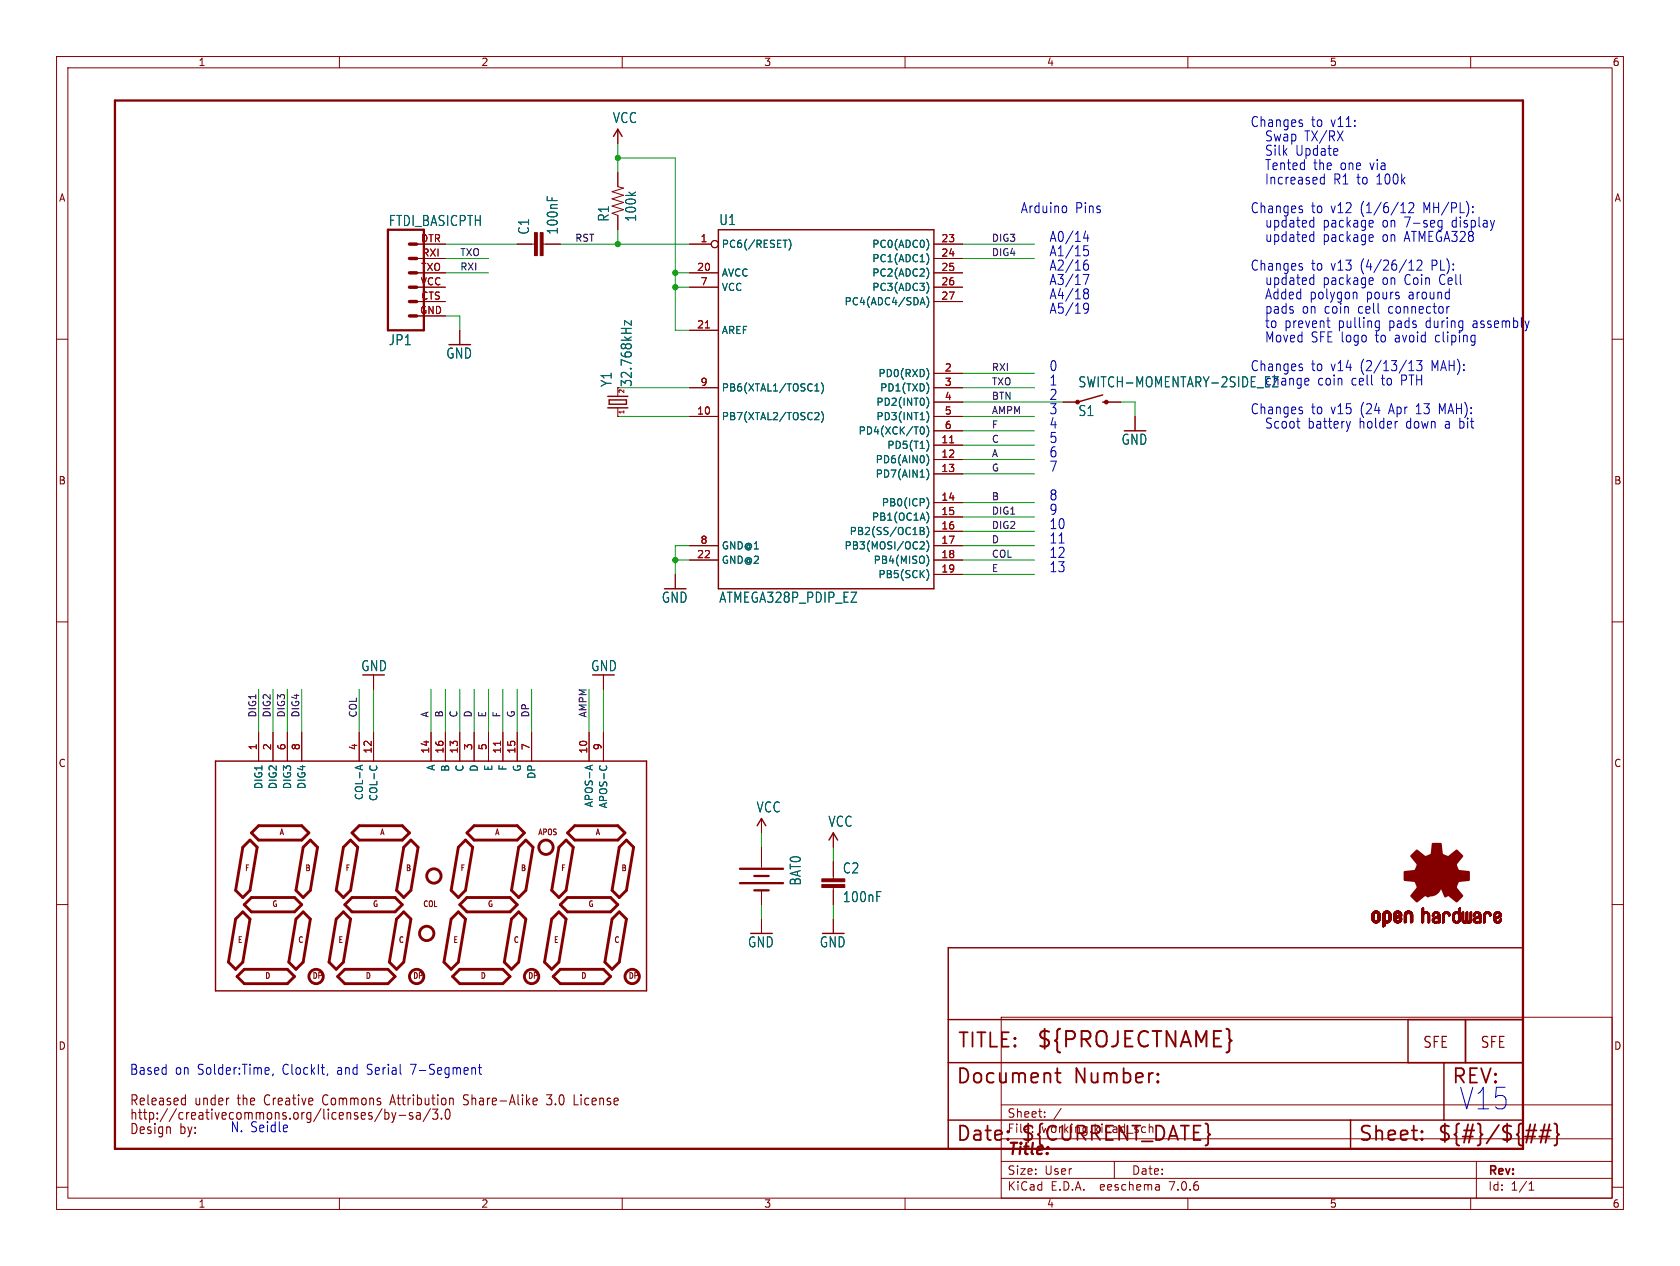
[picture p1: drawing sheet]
<svg xmlns="http://www.w3.org/2000/svg" width="297mm" height="224mm" viewBox="0 0 297 224" stroke-linecap="round" stroke-linejoin="round" font-family="sans-serif">
<defs><g id="words">
<text font-size="5.3" fill="#0000c2" x="257.8" y="196.6">V15</text>
<text font-size="3.8" fill="#840000" x="183.1" y="185.7">${PROJECTNAME}</text>
<g font-size="3.5" fill="#840000">
<text x="169.2" y="185.7">TITLE:</text>
<text x="168.9" y="192.1">Document</text>
<text x="189.9" y="192.1">Number:</text>
<text x="168.9" y="202.2">Date:</text>
<text x="180.3" y="202.2">${CURRENT_DATE}</text>
<text x="240" y="202.2">Sheet:</text>
<text x="254" y="202.2">${#}/${##}</text>
</g>
<text font-size="3.5" fill="#0000c2" x="256.5" y="192.1">REV:</text>
<text font-size="2.8" fill="#840000" x="178" y="204.8">Title:</text>
<g font-size="2.7" fill="#840000">
<text x="251.5" y="185.6">SFE</text>
<text x="261.6" y="185.6">SFE</text>
</g>
<g font-size="2.5" fill="#006464">
<text x="108.3" y="22">VCC</text>
<text x="68.6" y="40.2">FTDI_BASICPTH</text>
<text x="93.7" y="41.6" transform="rotate(-90 93.7 41.6)">C1</text>
<text x="98.8" y="41.6" transform="rotate(-90 98.8 41.6)">100nF</text>
<text x="107.9" y="39.3" transform="rotate(-90 107.9 39.3)">R1</text>
<text x="112.7" y="39.3" transform="rotate(-90 112.7 39.3)">100k</text>
<text x="127.1" y="40">U1</text>
<text x="68.6" y="61.3">JP1</text>
<text x="78.8" y="63.6">GND</text>
<text x="221" y="65.8">Changes</text>
<text x="108.3" y="68.5" transform="rotate(-90 108.3 68.5)">Y1</text>
<text x="111.9" y="68.5" transform="rotate(-90 111.9 68.5)">32.768kHz</text>
<text x="190.6" y="68.7">SWITCH-MOMENTARY-2SIDE_EZchange</text>
<text x="190.6" y="68.7">SWITCH-MOMENTARY-2SIDE_EZ</text>
<text x="190.6" y="73.8">S1</text>
<text x="198.2" y="78.9">GND</text>
<text x="116.9" y="106.8">GND</text>
<text x="127.1" y="106.8">ATMEGA328P_PDIP_EZ</text>
<text x="63.8" y="118.9">GND</text>
<text x="104.4" y="118.9">GND</text>
<text x="133.7" y="143.9">VCC</text>
<text x="146.4" y="146.4">VCC</text>
<text x="148.9" y="154.7">C2</text>
<text x="141.8" y="156.7" transform="rotate(-90 141.8 156.7)">BAT0</text>
<text x="148.9" y="159.8">100nF</text>
<text x="132.1" y="167.8">GND</text>
<text x="144.8" y="167.8">GND</text>
</g>
<g font-size="2.5" fill="#0000c2">
<text x="221" y="22.6">Changes</text>
<text x="231.8" y="22.6">to</text>
<text x="235.3" y="22.6">v11:</text>
<text x="223.5" y="25.2">Swap</text>
<text x="223.5" y="27.7">Silk</text>
<text x="229" y="27.7">Update</text>
<text x="230.6" y="25.2">TX/RX</text>
<text x="223.5" y="30.2">Tented</text>
<text x="223.5" y="32.8">Increased</text>
<text x="232.2" y="30.2">the</text>
<text x="235.7" y="32.8">R1 to</text>
<text x="237" y="30.2">one</text>
<text x="242.3" y="30.2">via</text>
<text x="243.5" y="32.8">100k</text>
<text x="180.3" y="37.9">Arduino</text>
<text x="190.1" y="37.9">Pins</text>
<text x="221" y="37.9">Changes</text>
<text x="223.5" y="40.4">updated</text>
<text x="231.8" y="37.9">to</text>
<text x="233.8" y="40.4">package</text>
<text x="235.3" y="37.9">v12</text>
<text x="240.7" y="37.9">(1/6/12</text>
<text x="244.4" y="40.4">on 7-seg</text>
<text x="251.9" y="37.9">MH/PL):</text>
<text x="257" y="40.4">display</text>
<text x="185.4" y="45.5">A1/15</text>
<text x="185.4" y="42.9">A0/14</text>
<text x="223.5" y="42.9">updated</text>
<text x="233.8" y="42.9">package</text>
<text x="244.4" y="42.9">on ATMEGA328</text>
<text x="185.4" y="50.6">A3/17</text>
<text x="185.4" y="53.1">A4/18</text>
<text x="185.4" y="48">A2/16</text>
<text x="221" y="48">Changes</text>
<text x="223.5" y="50.6">updated</text>
<text x="223.5" y="53.1">Added</text>
<text x="231.5" y="53.1">polygon</text>
<text x="231.8" y="48">to</text>
<text x="233.8" y="50.6">package</text>
<text x="235.3" y="48">v13</text>
<text x="240.7" y="48">(4/26/12</text>
<text x="241.6" y="53.1">pours</text>
<text x="244.4" y="50.6">on Coin</text>
<text x="249.2" y="53.1">around</text>
<text x="253.3" y="48">PL):</text>
<text x="254.7" y="50.6">Cell</text>
<text x="185.4" y="55.6">A5/19</text>
<text x="223.5" y="58.2">to</text>
<text x="223.5" y="55.6">pads</text>
<text x="227.1" y="58.2">prevent</text>
<text x="230.2" y="55.6">on coin</text>
<text x="236.6" y="58.2">pulling</text>
<text x="240.2" y="55.6">cell</text>
<text x="245.7" y="58.2">pads</text>
<text x="245.7" y="55.6">connector</text>
<text x="252.4" y="58.2">during</text>
<text x="260.8" y="58.2">assembly</text>
<text x="185.4" y="65.8">0</text>
<text x="223.5" y="60.7">Moved</text>
<text x="231.7" y="60.7">SFE logo</text>
<text x="231.8" y="65.8">to</text>
<text x="235.3" y="65.8">v14</text>
<text x="240.7" y="65.8">(2/13/13</text>
<text x="243.3" y="60.7">to</text>
<text x="246.9" y="60.7">avoid</text>
<text x="253.3" y="65.8">MAH):</text>
<text x="254.2" y="60.7">cliping</text>
<text x="185.4" y="70.9">2</text>
<text x="185.4" y="68.3">1</text>
<text x="232.9" y="68.3">coin</text>
<text x="238.9" y="68.3">cell</text>
<text x="244.4" y="68.3">to</text>
<text x="248" y="68.3">PTH</text>
<text x="185.4" y="73.4">3</text>
<text x="185.4" y="76">4</text>
<text x="221" y="73.4">Changes</text>
<text x="223.5" y="76">Scoot</text>
<text x="231.2" y="76">battery</text>
<text x="231.8" y="73.4">to</text>
<text x="235.3" y="73.4">v15</text>
<text x="240.3" y="76">holder</text>
<text x="240.7" y="73.4">(24</text>
<text x="245.9" y="73.4">Apr 13</text>
<text x="248.7" y="76">down</text>
<text x="254.9" y="73.4">MAH):</text>
<text x="255.7" y="76">a bit</text>
<text x="185.4" y="83.6">7</text>
<text x="185.4" y="81">6</text>
<text x="185.4" y="78.5">5</text>
<text x="185.4" y="88.7">8</text>
<text x="185.4" y="91.2">9</text>
<text x="185.4" y="93.7">10</text>
<text x="185.4" y="98.8">12</text>
<text x="185.4" y="101.4">13</text>
<text x="185.4" y="96.3">11</text>
<text x="22.9" y="190.3">Based</text>
<text x="30.9" y="190.3">on Solder:Time,</text>
<text x="50.1" y="190.3">ClockIt,</text>
<text x="59.9" y="190.3">and</text>
<text x="65.3" y="190.3">Serial</text>
<text x="73.2" y="190.3">7-Segment</text>
<text x="40.6" y="200.4">N. Seidle</text>
</g>
<g font-size="2.5" fill="#840000">
<text x="22.9" y="195.8">Released</text>
<text x="34.4" y="195.8">under</text>
<text x="42.2" y="195.8">the</text>
<text x="47.1" y="195.8">Creative</text>
<text x="57.7" y="195.8">Commons</text>
<text x="70" y="195.8">Attribution</text>
<text x="83.1" y="195.8">Share-Alike</text>
<text x="98.1" y="195.8">3.0</text>
<text x="103.1" y="195.8">License</text>
<text x="22.9" y="200.9">Design</text>
<text x="22.9" y="198.3">http://creativecommons.org/licenses/by-sa/3.0</text>
<text x="31.8" y="200.9">by:</text>
</g>
<g font-size="2.1" fill="#840000">
<text x="178" y="197.9">Sheet:</text>
<text x="178" y="200.6">File:</text>
<text x="184.1" y="200.6">working.kicad_sch</text>
<text x="178" y="208">Size:</text>
<text x="184.7" y="208">User</text>
<text x="200" y="208">Date:</text>
<text x="263" y="208.2">Rev:</text>
<text x="178" y="210.8">KiCad</text>
<text x="185.7" y="210.8">E.D.A.</text>
<text x="194.6" y="210.8">eeschema</text>
<text x="207" y="210.8">7.0.6</text>
<text x="263" y="210.8">Id:</text>
<text x="267.1" y="210.8">1/1</text>
</g>
<g font-size="1.8" fill="#840000">
<text x="35" y="11.9">1</text>
<text x="85" y="11.9">2</text>
<text x="135" y="11.9">3</text>
<text x="185" y="11.9">4</text>
<text x="235" y="11.9">5</text>
<text x="285" y="11.9">6</text>
<text x="10.3" y="35.9">A</text>
<text x="285.3" y="35.9">A</text>
<text x="10.3" y="85.9">B</text>
<text x="285.3" y="85.9">B</text>
<text x="10.3" y="135.9">C</text>
<text x="285.3" y="135.9">C</text>
<text x="10.3" y="185.9">D</text>
<text x="285.3" y="185.9">D</text>
<text x="35" y="213.8">1</text>
<text x="85" y="213.8">2</text>
<text x="135" y="213.8">3</text>
<text x="185" y="213.8">4</text>
<text x="235" y="213.8">5</text>
<text x="285" y="213.8">6</text>
</g>
<g font-size="1.8" fill="#a90000">
<text x="74.3" y="42.9">DTR</text>
<text x="74.6" y="45.5">RXI</text>
<text x="123.8" y="42.9">1</text>
<text x="166.3" y="42.9">23</text>
<text x="166.3" y="45.5">24</text>
<text x="74.3" y="50.5">VCC</text>
<text x="74.3" y="48">TXO</text>
<text x="74.4" y="53.1">CTS</text>
<text x="123.1" y="48">20</text>
<text x="123.8" y="50.5">7</text>
<text x="166.3" y="48">25</text>
<text x="166.3" y="50.5">26</text>
<text x="166.3" y="53.1">27</text>
<text x="74.2" y="55.6">GND</text>
<text x="123.1" y="58.2">21</text>
<text x="166.9" y="65.8">2</text>
<text x="123.8" y="68.3">9</text>
<text x="166.9" y="68.3">3</text>
<text x="166.9" y="70.9">4</text>
<text x="123.1" y="73.4">10</text>
<text x="166.9" y="73.4">5</text>
<text x="166.9" y="75.9">6</text>
<text x="166.3" y="78.5">11</text>
<text x="166.3" y="81">12</text>
<text x="166.3" y="83.6">13</text>
<text x="166.3" y="88.6">14</text>
<text x="166.3" y="91.2">15</text>
<text x="166.3" y="93.7">16</text>
<text x="123.1" y="98.8">22</text>
<text x="123.8" y="96.3">8</text>
<text x="166.3" y="96.3">17</text>
<text x="166.3" y="98.8">18</text>
<text x="166.3" y="101.3">19</text>
<text x="45.5" y="132.8" transform="rotate(-90 45.5 132.8)">1</text>
<text x="48" y="132.8" transform="rotate(-90 48 132.8)">2</text>
<text x="50.5" y="132.8" transform="rotate(-90 50.5 132.8)">6</text>
<text x="53.1" y="132.8" transform="rotate(-90 53.1 132.8)">8</text>
<text x="63.2" y="132.8" transform="rotate(-90 63.2 132.8)">4</text>
<text x="65.8" y="133.4" transform="rotate(-90 65.8 133.4)">12</text>
<text x="75.9" y="133.4" transform="rotate(-90 75.9 133.4)">14</text>
<text x="78.5" y="133.4" transform="rotate(-90 78.5 133.4)">16</text>
<text x="81" y="133.4" transform="rotate(-90 81 133.4)">13</text>
<text x="83.6" y="132.8" transform="rotate(-90 83.6 132.8)">3</text>
<text x="86.1" y="132.8" transform="rotate(-90 86.1 132.8)">5</text>
<text x="88.6" y="133.4" transform="rotate(-90 88.6 133.4)">11</text>
<text x="91.2" y="133.4" transform="rotate(-90 91.2 133.4)">15</text>
<text x="93.7" y="132.8" transform="rotate(-90 93.7 132.8)">7</text>
<text x="103.9" y="133.4" transform="rotate(-90 103.9 133.4)">10</text>
<text x="106.4" y="132.8" transform="rotate(-90 106.4 132.8)">9</text>
</g>
<g font-size="1.8" fill="#006464">
<text x="127.5" y="44">PC6(/RESET)</text>
<text x="154.1" y="44">PC0(ADC0)</text>
<text x="154.1" y="46.6">PC1(ADC1)</text>
<text x="127.5" y="49.1">AVCC</text>
<text x="127.5" y="51.7">VCC</text>
<text x="154.1" y="49.1">PC2(ADC2)</text>
<text x="154.1" y="51.7">PC3(ADC3)</text>
<text x="127.5" y="59.3">AREF</text>
<text x="149.2" y="54.2">PC4(ADC4/SDA)</text>
<text x="127.5" y="69.4">PB6(XTAL1/TOSC1)</text>
<text x="154.8" y="72">PD2(INT0)</text>
<text x="155.2" y="66.9">PD0(RXD)</text>
<text x="155.5" y="69.4">PD1(TXD)</text>
<text x="127.5" y="74.5">PB7(XTAL2/TOSC2)</text>
<text x="151.7" y="77.1">PD4(XCK/T0)</text>
<text x="154.8" y="74.5">PD3(INT1)</text>
<text x="154.7" y="82.1">PD6(AIN0)</text>
<text x="156.8" y="79.6">PD5(T1)</text>
<text x="154.7" y="84.7">PD7(AIN1)</text>
<text x="155.8" y="89.8">PB0(ICP)</text>
<text x="150.1" y="94.8">PB2(SS/OC1B)</text>
<text x="154" y="92.3">PB1(OC1A)</text>
<text x="127.5" y="99.9">GND@2</text>
<text x="127.5" y="97.4">GND@1</text>
<text x="149.2" y="97.4">PB3(MOSI/OC2)</text>
<text x="154.3" y="99.9">PB4(MISO)</text>
<text x="155.2" y="102.5">PB5(SCK)</text>
<text x="77.1" y="136.4" transform="rotate(-90 77.1 136.4)">A</text>
<text x="79.6" y="136.6" transform="rotate(-90 79.6 136.6)">B</text>
<text x="82.1" y="136.6" transform="rotate(-90 82.1 136.6)">C</text>
<text x="84.7" y="136.6" transform="rotate(-90 84.7 136.6)">D</text>
<text x="87.2" y="136.5" transform="rotate(-90 87.2 136.5)">E</text>
<text x="89.8" y="136.4" transform="rotate(-90 89.8 136.4)">F</text>
<text x="92.3" y="136.6" transform="rotate(-90 92.3 136.6)">G</text>
<text x="94.8" y="137.9" transform="rotate(-90 94.8 137.9)">DP</text>
<text x="46.6" y="139.7" transform="rotate(-90 46.6 139.7)">DIG1</text>
<text x="49.1" y="139.7" transform="rotate(-90 49.1 139.7)">DIG2</text>
<text x="51.7" y="139.7" transform="rotate(-90 51.7 139.7)">DIG3</text>
<text x="54.2" y="139.7" transform="rotate(-90 54.2 139.7)">DIG4</text>
<text x="64.4" y="141.6" transform="rotate(-90 64.4 141.6)">COL-A</text>
<text x="66.9" y="141.8" transform="rotate(-90 66.9 141.8)">COL-C</text>
<text x="105" y="142.9" transform="rotate(-90 105 142.9)">APOS-A</text>
<text x="107.5" y="143.1" transform="rotate(-90 107.5 143.1)">APOS-C</text>
</g>
<g font-size="1.7" fill="#0f0f0f">
<text x="81.3" y="47.9">RXI</text>
<text x="81.3" y="45.4">TXO</text>
<text x="101.6" y="42.8">RST</text>
<text x="175.3" y="45.4">DIG4</text>
<text x="175.3" y="42.8">DIG3</text>
<text x="175.3" y="65.7">RXI</text>
<text x="175.3" y="68.2">TXO</text>
<text x="175.3" y="70.8">BTN</text>
<text x="175.3" y="75.9">F</text>
<text x="175.3" y="73.3">AMPM</text>
<text x="175.3" y="80.9">A</text>
<text x="175.3" y="83.5">G</text>
<text x="175.3" y="78.4">C</text>
<text x="175.3" y="88.6">B</text>
<text x="175.3" y="93.6">DIG2</text>
<text x="175.3" y="91.1">DIG1</text>
<text x="175.3" y="101.3">E</text>
<text x="175.3" y="96.2">D</text>
<text x="175.3" y="98.7">COL</text>
<text x="45.4" y="127" transform="rotate(-90 45.4 127)">DIG1</text>
<text x="47.9" y="127" transform="rotate(-90 47.9 127)">DIG2</text>
<text x="50.5" y="127" transform="rotate(-90 50.5 127)">DIG3</text>
<text x="53" y="127" transform="rotate(-90 53 127)">DIG4</text>
<text x="63.2" y="127" transform="rotate(-90 63.2 127)">COL</text>
<text x="75.9" y="127" transform="rotate(-90 75.9 127)">A</text>
<text x="78.4" y="127" transform="rotate(-90 78.4 127)">B</text>
<text x="80.9" y="127" transform="rotate(-90 80.9 127)">C</text>
<text x="83.5" y="127" transform="rotate(-90 83.5 127)">D</text>
<text x="86" y="127" transform="rotate(-90 86 127)">E</text>
<text x="88.6" y="127" transform="rotate(-90 88.6 127)">F</text>
<text x="91.1" y="127" transform="rotate(-90 91.1 127)">G</text>
<text x="93.6" y="127" transform="rotate(-90 93.6 127)">DP</text>
<text x="103.8" y="127" transform="rotate(-90 103.8 127)">AMPM</text>
</g>
<g font-size="1.4" fill="#840000">
<text x="49.3" y="148">A</text>
<text x="67.1" y="148">A</text>
<text x="87.4" y="148">A</text>
<text x="95" y="148">APOS</text>
<text x="105.2" y="148">A</text>
<text x="43.2" y="154.3">F</text>
<text x="53.8" y="154.3">B</text>
<text x="61" y="154.3">F</text>
<text x="71.6" y="154.3">B</text>
<text x="81.3" y="154.3">F</text>
<text x="91.9" y="154.3">B</text>
<text x="99.1" y="154.3">F</text>
<text x="109.7" y="154.3">B</text>
<text x="48" y="160.7">G</text>
<text x="65.8" y="160.7">G</text>
<text x="74.7" y="160.7">COL</text>
<text x="86.1" y="160.7">G</text>
<text x="103.9" y="160.7">G</text>
<text x="41.9" y="167">E</text>
<text x="52.6" y="167">C</text>
<text x="59.7" y="167">E</text>
<text x="70.4" y="167">C</text>
<text x="80" y="167">E</text>
<text x="90.7" y="167">C</text>
<text x="97.8" y="167">E</text>
<text x="108.5" y="167">C</text>
<text x="46.7" y="173.4">D</text>
<text x="55.1" y="173.4">DP</text>
<text x="64.5" y="173.4">D</text>
<text x="72.9" y="173.4">DP</text>
<text x="84.8" y="173.4">D</text>
<text x="93.2" y="173.4">DP</text>
<text x="102.6" y="173.4">D</text>
<text x="111" y="173.4">DP</text>
</g>
<g font-size="1.2" fill="#840000">
<text x="110.6" y="69.7" transform="rotate(-90 110.6 69.7)">2</text>
<text x="110.6" y="73.4" transform="rotate(-90 110.6 73.4)">1</text>
</g>
</g></defs>
<g fill="none" stroke="#840000" stroke-width=".18">
<path d="M10 10h277v203.9h-277zM12 12h273v199.9h-273zM60 10v2M110 10v2M160 10v2M210 10v2M260 10v2M109.2 30.5v2.5l1 .3-2 .6 2 .6-2 .7 2 .6-2 .6 2 .7-2 .6 1 .4v2.5M109.2 22.9v2.5M10 60h2M73.7 53.3h5M73.7 43.2h5"/>
<path d="M73.7 55.9h5M73.7 45.7h5M73.7 48.3h5M73.7 50.8h5M81.3 58.4v2.6M91.4 43.2h3.1M96 43.2h3.1M121.9 43.2h3.8M121.9 48.3h5.1M121.9 50.8h5.1M121.9 58.4h5.1M165.1 53.3h5.1"/>
<path d="M165.1 43.2h5.1M165.1 45.7h5.1M165.1 48.3h5.1M165.1 50.8h5.1M285 60h2M109.2 73.7h.1M109.2 68.6h.1M109.2 68.6v1.5M109.2 72.1v1.6M121.9 73.7h5.1M121.9 68.6h5.1M165.1 71.1h5.1"/>
<path d="M165.1 73.7h5.1M165.1 78.7h5.1M165.1 66h5.1M165.1 68.6h5.1M165.1 76.2h5.1M188 71.1h2.5M195.6 71.1h2.5M200.7 73.7v2.5M121.9 96.5h5.1M121.9 99.1h5.1M165.1 81.3h5.1M165.1 83.8h5.1"/>
<path d="M165.1 88.9h5.1M165.1 91.4h5.1M165.1 94h5.1M165.1 96.5h5.1M165.1 99.1h5.1M10 110h2M66 119.4v2.5M106.7 119.4v2.5M119.4 101.6v2.5M165.1 101.6h5.1M285 110h2M45.7 129.5v5.1"/>
<path d="M48.3 129.5v5.1M50.8 129.5v5.1M53.3 129.5v5.1M63.5 129.5v5.1M66 129.5v5.1M76.2 129.5v5.1M78.7 129.5v5.1M81.3 129.5v5.1M83.8 129.5v5.1M86.4 129.5v5.1M88.9 129.5v5.1M91.4 129.5v5.1"/>
<path d="M94 129.5v5.1M104.1 129.5v5.1M106.7 129.5v5.1M10 160h2M134.6 144.8v2.5M134.6 149.9v3.5M134.6 157.5v2.5M147.3 147.3v2.6M147.3 152.4v3M147.3 157v3M285 160h2M134.6 162.6v2.5"/>
<path d="M147.3 162.6v2.5M177 179.9h108v32h-108zM177 195.4h108M184.7 197.5v.1M184.7 196.7v.1M187.6 196l-1.3 2M10 210h2M60 211.9v2M110 211.9v2M160 211.9v2M177 208.4h108M177 205.4h108"/>
<path d="M177 201.4h108M197 205.4v3M204.9 209.6l.1 .9M205 210.4l-.2 .1M205 209.9h-.2M210 211.9v2M260 211.9v2M261 205.4v6.5M270.3 210.5h.9M270.3 209.4l.4-.4v1.5M285 210h2"/>
<circle cx="126.4" cy="43.2" r=".63"/>
</g>
<g fill="#840000" stroke="#840000" stroke-width=".18">
<path d="M145.3 156.5h4.1v.5h-4.1z"/>
<path d="M145.3 155.4h4.1v.6h-4.1z"/>
<path d="M95.5 41.1h.5v4.1h-.5z"/>
<path d="M94.5 41.1h.5v4.1h-.5z"/>
<path d="M242.5 162.6h.4z"/>
<path d="M242.5 162.5l.4 .1z"/>
<path d="M242.5 162.5h.4z"/>
<path d="M242.5 162.4l.4 .1z"/>
<path d="M242.5 162.4h.4z"/>
<path d="M242.5 162.3l.4 .1z"/>
<path d="M242.5 162.3h.4z"/>
<path d="M242.5 162.2l.4 .1z"/>
<path d="M242.5 162.2h.4z"/>
<path d="M242.5 162.1l.4 .1z"/>
<path d="M242.5 162.1h.4z"/>
<path d="M242.5 162l.4 .1z"/>
<path d="M242.5 162h.4z"/>
<path d="M242.5 161.9l.4 .1z"/>
<path d="M242.5 161.9h.4z"/>
<path d="M242.5 161.8l.4 .1z"/>
<path d="M242.5 161.8h.4z"/>
<path d="M242.6 162.6h.4z"/>
<path d="M242.6 162.6h.3z"/>
<path d="M242.6 161.8h.3z"/>
<path d="M242.6 161.7l.3 .1z"/>
<path d="M242.6 161.7h.4z"/>
<path d="M242.6 162.7h.4z"/>
<path d="M242.6 162.6l.4 .1z"/>
<path d="M242.6 161.6l.4 .1z"/>
<path d="M242.6 162.8h.5z"/>
<path d="M242.6 162.8h.4z"/>
<path d="M242.6 162.7l.4 .1z"/>
<path d="M242.6 161.6h.4z"/>
<path d="M242.6 161.6h.5z"/>
<path d="M242.6 161.5l.5 .1z"/>
<path d="M242.6 162.8l.6 .1z"/>
<path d="M242.6 161.5h.5z"/>
<path d="M242.6 161.5h.6z"/>
<path d="M242.6 162.9h1.3z"/>
<path d="M242.6 162.9h.6z"/>
<path d="M242.6 161.5h1.3z"/>
<path d="M242.7 162.9h1.2z"/>
<path d="M242.7 161.5h1.2z"/>
<path d="M242.7 161.4l1.2 .1z"/>
<path d="M242.7 162.9l1.2 .1z"/>
<path d="M242.7 161.4h1.2z"/>
<path d="M242.7 163h1.2z"/>
<path d="M242.7 161.4h1.1z"/>
<path d="M242.7 163h1.1z"/>
<path d="M242.7 161.3l1.1 .1z"/>
<path d="M242.8 163l1 .1z"/>
<path d="M242.8 161.3h1z"/>
<path d="M242.8 163.1h1z"/>
<path d="M242.8 163.1h.9z"/>
<path d="M242.8 161.3h.9z"/>
<path d="M242.9 161.2l.8 .1z"/>
<path d="M242.9 163.1h.8z"/>
<path d="M242.9 161.2h.8z"/>
<path d="M242.9 163.1l.8 .1z"/>
<path d="M242.9 163.2h.7z"/>
<path d="M242.9 161.2h.7z"/>
<path d="M243 163.2h.6z"/>
<path d="M243 161.2h.6z"/>
<path d="M243 163.2h.5z"/>
<path d="M243 161.2h.5z"/>
<path d="M243.1 163.2h.4z"/>
<path d="M243.1 161.1l.4 .1z"/>
<path d="M243.1 163.2h.3z"/>
<path d="M243.1 161.1h.3z"/>
<path d="M243.1 163.2l.3 .1z"/>
<path d="M243.2 163.3h.2z"/>
<path d="M243.2 161.1h.2z"/>
<path d="M243.3 161.5h.6z"/>
<path d="M243.4 162.9h.5z"/>
<path d="M243.4 161.5h.5z"/>
<path d="M243.4 162.8l.5 .1z"/>
<path d="M243.4 162.8h.5z"/>
<path d="M243.4 161.5l.5 .1z"/>
<path d="M243.4 161.6h.5z"/>
<path d="M243.5 162.8h.5z"/>
<path d="M243.5 161.6h.4z"/>
<path d="M243.5 161.6h.5z"/>
<path d="M243.5 162.7l.5 .1z"/>
<path d="M243.5 162.7h.5z"/>
<path d="M243.5 161.6l.5 .1z"/>
<path d="M243.5 161.7h.5z"/>
<path d="M243.6 162.7h.4z"/>
<path d="M243.6 161.7h.4z"/>
<path d="M243.6 162.6l.4 .1z"/>
<path d="M243.6 162.6h.4z"/>
<path d="M243.6 161.8h.4z"/>
<path d="M243.6 161.7l.4 .1z"/>
<path d="M243.6 162.5l.4 .1z"/>
<path d="M243.6 162.5h.4z"/>
<path d="M243.6 162.4l.4 .1z"/>
<path d="M243.6 162.4h.4z"/>
<path d="M243.6 162.3l.4 .1z"/>
<path d="M243.6 162.3h.4z"/>
<path d="M243.6 162.2l.4 .1z"/>
<path d="M243.6 162.2h.4z"/>
<path d="M243.6 162.1l.4 .1z"/>
<path d="M243.6 162.1h.4z"/>
<path d="M243.6 162l.4 .1z"/>
<path d="M243.6 162h.4z"/>
<path d="M243.6 161.9l.4 .1z"/>
<path d="M243.6 161.9h.4z"/>
<path d="M243.6 161.8l.4 .1z"/>
<path d="M244.5 163.9h.2z"/>
<path d="M244.5 163.9h.3z"/>
<path d="M244.5 163.8l.3 .1z"/>
<path d="M244.5 163.8h.3z"/>
<path d="M244.5 163.7l.3 .1z"/>
<path d="M244.5 163.7h.3z"/>
<path d="M244.5 163.6l.3 .1z"/>
<path d="M244.5 163.6h.3z"/>
<path d="M244.5 163.5l.3 .1z"/>
<path d="M244.5 163.5h.3z"/>
<path d="M244.5 163.4l.3 .1z"/>
<path d="M244.5 163.4h.3z"/>
<path d="M244.5 163.3l.3 .1z"/>
<path d="M244.5 163.3h.3z"/>
<path d="M244.5 163.2l.3 .1z"/>
<path d="M244.5 163.2h.3z"/>
<path d="M244.5 163.2h.4z"/>
<path d="M244.5 163.2h1z"/>
<path d="M244.5 163.2h1.1z"/>
<path d="M244.5 163.1l1.1 .1z"/>
<path d="M244.5 163.1h1.1z"/>
<path d="M244.5 163.1h1.2z"/>
<path d="M244.5 163l1.2 .1z"/>
<path d="M244.5 163h1.2z"/>
<path d="M244.5 163h1.3z"/>
<path d="M244.5 162.9l1.3 .1z"/>
<path d="M244.5 162.9h1.3z"/>
<path d="M244.5 162.9h.6z"/>
<path d="M244.5 162.8l.6 .1z"/>
<path d="M244.5 162.8h.6z"/>
<path d="M244.5 162.8h.5z"/>
<path d="M244.5 162.8h.4z"/>
<path d="M244.5 162.7l.4 .1z"/>
<path d="M244.5 162.7h.4z"/>
<path d="M244.5 162.6l.4 .1z"/>
<path d="M244.5 162.6h.3z"/>
<path d="M244.5 162.5l.3 .1z"/>
<path d="M244.5 162.5h.3z"/>
<path d="M244.5 162.4l.3 .1z"/>
<path d="M244.5 162.4h.3z"/>
<path d="M244.5 162.3l.3 .1z"/>
<path d="M244.5 162.3h.3z"/>
<path d="M244.5 162.2l.3 .1z"/>
<path d="M244.5 162.2h.3z"/>
<path d="M244.5 162.1l.3 .1z"/>
<path d="M244.5 162.1h.3z"/>
<path d="M244.5 162l.3 .1z"/>
<path d="M244.5 162h.3z"/>
<path d="M244.5 161.9l.3 .1z"/>
<path d="M244.5 161.9h.3z"/>
<path d="M244.5 161.8l.3 .1z"/>
<path d="M244.5 161.8h.3z"/>
<path d="M244.5 161.7l.3 .1z"/>
<path d="M244.5 161.7h.4z"/>
<path d="M244.5 163.9h.1z"/>
<path d="M244.5 161.6l.4 .1z"/>
<path d="M244.5 163.9l.1 .1z"/>
<path d="M244.5 161.6h.4z"/>
<path d="M244.5 161.6h.5z"/>
<path d="M244.5 161.5l.5 .1z"/>
<path d="M244.5 161.5h.6z"/>
<path d="M244.5 161.5h1.3z"/>
<path d="M244.6 161.5h1.2z"/>
<path d="M244.6 161.4l1.2 .1z"/>
<path d="M244.6 161.4h1.2z"/>
<path d="M244.6 161.4h1.1z"/>
<path d="M244.6 161.3l1.1 .1z"/>
<path d="M244.7 161.3h1z"/>
<path d="M244.7 161.3h.9z"/>
<path d="M244.8 161.3h.8z"/>
<path d="M244.8 161.2l.8 .1z"/>
<path d="M244.8 161.2h.8z"/>
<path d="M244.8 161.2h.7z"/>
<path d="M244.9 161.2h.6z"/>
<path d="M244.9 163.2h.5z"/>
<path d="M244.9 161.2h.5z"/>
<path d="M245 163.2h.4z"/>
<path d="M245 161.2h.4z"/>
<path d="M245 161.1l.4 .1z"/>
<path d="M245 161.1h.3z"/>
<path d="M245.1 163.2l.2 .1z"/>
<path d="M245.1 161.1h.2z"/>
<path d="M245.1 163.3h.2z"/>
<path d="M245.2 161.5h.6z"/>
<path d="M245.3 162.9h.5z"/>
<path d="M245.3 162.8l.6 .1z"/>
<path d="M245.3 161.5h.6z"/>
<path d="M245.3 162.8h.6z"/>
<path d="M245.3 161.5l.6 .1z"/>
<path d="M245.3 161.6h.6z"/>
<path d="M245.4 162.8h.5z"/>
<path d="M245.4 161.6h.5z"/>
<path d="M245.4 162.7l.5 .1z"/>
<path d="M245.4 162.7h.5z"/>
<path d="M245.4 161.6l.5 .1z"/>
<path d="M245.5 162.7h.4z"/>
<path d="M245.5 161.7h.4z"/>
<path d="M245.5 162.6l.4 .1z"/>
<path d="M245.5 162.6h.4z"/>
<path d="M245.5 161.7l.4 .1z"/>
<path d="M245.5 161.8h.4z"/>
<path d="M245.5 162.5l.4 .1z"/>
<path d="M245.5 162.5h.4z"/>
<path d="M245.5 162.4l.4 .1z"/>
<path d="M245.5 162.4h.4z"/>
<path d="M245.5 162.3l.4 .1z"/>
<path d="M245.5 162.3h.4z"/>
<path d="M245.5 162.2l.4 .1z"/>
<path d="M245.5 162.2h.4z"/>
<path d="M245.5 162.1l.4 .1z"/>
<path d="M245.5 162.1h.4z"/>
<path d="M245.5 162l.4 .1z"/>
<path d="M245.5 162h.4z"/>
<path d="M245.5 161.9l.4 .1z"/>
<path d="M245.5 161.9h.4z"/>
<path d="M245.5 161.8l.4 .1z"/>
<path d="M246.4 162.7h.4z"/>
<path d="M246.4 162.6l.4 .1z"/>
<path d="M246.4 162.6h.4z"/>
<path d="M246.4 162.5l.4 .1z"/>
<path d="M246.4 162.5h.4z"/>
<path d="M246.4 162.5h.5z"/>
<path d="M246.4 162.4l.6 .1z"/>
<path d="M246.4 162.4h.6z"/>
<path d="M246.4 162.4h.7z"/>
<path d="M246.4 162.3l.8 .1z"/>
<path d="M246.4 162.3h.8z"/>
<path d="M246.4 162.3h.9z"/>
<path d="M246.4 162.3h1z"/>
<path d="M246.4 162.2l1 .1z"/>
<path d="M246.4 162.2h1z"/>
<path d="M246.4 162.2h1.1z"/>
<path d="M246.4 162.2h1.2z"/>
<path d="M246.4 162.1l1.2 .1z"/>
<path d="M246.4 162.1h1.2z"/>
<path d="M246.4 162.1h1.3z"/>
<path d="M246.4 162.1h1.4z"/>
<path d="M246.4 162.1h.4z"/>
<path d="M246.4 162l.4 .1z"/>
<path d="M246.4 162h.3z"/>
<path d="M246.4 161.9l.3 .1z"/>
<path d="M246.4 161.9h.3z"/>
<path d="M246.4 161.8l.3 .1z"/>
<path d="M246.4 161.8h.4z"/>
<path d="M246.4 161.7l.4 .1z"/>
<path d="M246.4 161.7h.4z"/>
<path d="M246.4 162.8h.5z"/>
<path d="M246.4 162.7l.4 .1z"/>
<path d="M246.4 161.6l.4 .1z"/>
<path d="M246.4 161.6h.4z"/>
<path d="M246.4 161.6h.5z"/>
<path d="M246.4 162.8h.6z"/>
<path d="M246.4 162.8l.6 .1z"/>
<path d="M246.4 161.5l.6 .1z"/>
<path d="M246.4 161.5h.6z"/>
<path d="M246.4 162.9h1.3z"/>
<path d="M246.4 162.9h.6z"/>
<path d="M246.5 162.9h1.2z"/>
<path d="M246.5 161.5h1.2z"/>
<path d="M246.5 161.4l1.2 .1z"/>
<path d="M246.5 161.4h1.2z"/>
<path d="M246.5 162.9l1.2 .1z"/>
<path d="M246.5 163h1.2z"/>
<path d="M246.5 163h1.1z"/>
<path d="M246.6 163h1z"/>
<path d="M246.6 161.4h1z"/>
<path d="M246.6 161.3l1 .1z"/>
<path d="M246.6 163l1 .1z"/>
<path d="M246.6 161.3h1z"/>
<path d="M246.6 163.1h1z"/>
<path d="M246.6 163.1h.9z"/>
<path d="M246.7 161.3h.9z"/>
<path d="M246.7 163.1h.8z"/>
<path d="M246.7 161.3h.8z"/>
<path d="M246.7 161.2l.8 .1z"/>
<path d="M246.7 163.1l.8 .1z"/>
<path d="M246.7 161.2h.8z"/>
<path d="M246.7 163.2h.8z"/>
<path d="M246.7 161.2h.7z"/>
<path d="M246.8 163.2h.6z"/>
<path d="M246.8 161.2h.6z"/>
<path d="M246.8 162.1h1z"/>
<path d="M246.9 162l.9 .1z"/>
<path d="M246.9 161.2h.4z"/>
<path d="M246.9 163.2h.4z"/>
<path d="M246.9 162h.9z"/>
<path d="M246.9 161.1l.4 .1z"/>
<path d="M246.9 163.2h.3z"/>
<path d="M247 163.2l.2 .1z"/>
<path d="M247 162h.8z"/>
<path d="M247 161.1h.2z"/>
<path d="M247 163.3h.2z"/>
<path d="M247.1 162h.7z"/>
<path d="M247.1 161.9l.7 .1z"/>
<path d="M247.2 161.9h.6z"/>
<path d="M247.2 161.5h.5z"/>
<path d="M247.2 162.9h.5z"/>
<path d="M247.2 161.5h.6z"/>
<path d="M247.2 162.8l.5 .1z"/>
<path d="M247.2 162.8h.5z"/>
<path d="M247.2 161.5l.6 .1z"/>
<path d="M247.2 161.6h.6z"/>
<path d="M247.3 162.8h.5z"/>
<path d="M247.3 161.9h.5z"/>
<path d="M247.3 161.6h.5z"/>
<path d="M247.3 161.6l.5 .1z"/>
<path d="M247.4 162.7l.4 .1z"/>
<path d="M247.4 161.7h.4z"/>
<path d="M247.4 162.7h.4z"/>
<path d="M247.4 161.8l.4 .1z"/>
<path d="M247.4 161.8h.4z"/>
<path d="M247.4 161.7l.4 .1z"/>
<path d="M247.4 162.6l.4 .1z"/>
<path d="M247.4 162.6h.4z"/>
<path d="M247.5 162.6h.3z"/>
<path d="M247.5 162.5l.3 .1z"/>
<path d="M247.5 162.5h.3z"/>
<path d="M247.5 162.4l.3 .1z"/>
<path d="M247.5 162.4h.3z"/>
<path d="M247.6 162.4h.2z"/>
<path d="M247.7 162.4h.1z"/>
<path d="M248.3 163.2h.2z"/>
<path d="M248.3 163.2h.3z"/>
<path d="M248.3 163.1l.3 .1z"/>
<path d="M248.3 163.1h.3z"/>
<path d="M248.3 163.1h.4z"/>
<path d="M248.3 163l.4 .1z"/>
<path d="M248.3 163h.4z"/>
<path d="M248.3 162.9l.4 .1z"/>
<path d="M248.3 162.9h.4z"/>
<path d="M248.3 162.8l.4 .1z"/>
<path d="M248.3 162.8h.4z"/>
<path d="M248.3 162.7l.4 .1z"/>
<path d="M248.3 162.7h.4z"/>
<path d="M248.3 162.6l.4 .1z"/>
<path d="M248.3 162.6h.4z"/>
<path d="M248.3 162.5l.4 .1z"/>
<path d="M248.3 162.5h.4z"/>
<path d="M248.3 162.4l.4 .1z"/>
<path d="M248.3 162.4h.4z"/>
<path d="M248.3 162.3l.4 .1z"/>
<path d="M248.3 162.3h.4z"/>
<path d="M248.3 162.2l.4 .1z"/>
<path d="M248.3 162.2h.4z"/>
<path d="M248.3 162.1l.4 .1z"/>
<path d="M248.3 162.1h.4z"/>
<path d="M248.3 162l.4 .1z"/>
<path d="M248.3 162h.4z"/>
<path d="M248.3 161.9l.4 .1z"/>
<path d="M248.3 161.9h.4z"/>
<path d="M248.3 161.8l.4 .1z"/>
<path d="M248.3 161.8h.4z"/>
<path d="M248.3 161.7l.4 .1z"/>
<path d="M248.3 161.7h.4z"/>
<path d="M248.3 163.2h.1z"/>
<path d="M248.3 161.6l.4 .1z"/>
<path d="M248.3 161.6h.4z"/>
<path d="M248.3 161.6h.5z"/>
<path d="M248.3 161.6h.6z"/>
<path d="M248.3 161.5l.6 .1z"/>
<path d="M248.3 161.5h.6z"/>
<path d="M248.4 161.5h.6z"/>
<path d="M248.4 161.5h1.3z"/>
<path d="M248.4 161.5h1.2z"/>
<path d="M248.4 161.4l1.2 .1z"/>
<path d="M248.4 161.4h1.2z"/>
<path d="M248.5 161.4h1.1z"/>
<path d="M248.5 161.3l1 .1z"/>
<path d="M248.5 161.3h1z"/>
<path d="M248.6 161.3h.8z"/>
<path d="M248.6 161.2l.8 .1z"/>
<path d="M248.6 161.2h.8z"/>
<path d="M248.7 161.2h.6z"/>
<path d="M248.8 161.2h.4z"/>
<path d="M248.8 161.1l.4 .1z"/>
<path d="M248.9 161.1h.3z"/>
<path d="M248.9 161.1h.2z"/>
<path d="M249.1 161.5h.6z"/>
<path d="M249.2 161.5l.5 .1z"/>
<path d="M249.2 161.6h.5z"/>
<path d="M249.3 161.6h.4z"/>
<path d="M249.3 161.6l.4 .1z"/>
<path d="M249.3 161.7h.4z"/>
<path d="M249.3 161.7l.4 .1z"/>
<path d="M249.3 163.2h.3z"/>
<path d="M249.3 163.1l.4 .1z"/>
<path d="M249.3 163.1h.4z"/>
<path d="M249.3 163.1h.5z"/>
<path d="M249.3 163l.5 .1z"/>
<path d="M249.3 163h.5z"/>
<path d="M249.3 162.9l.5 .1z"/>
<path d="M249.3 162.9h.5z"/>
<path d="M249.3 162.8l.5 .1z"/>
<path d="M249.3 162.8h.5z"/>
<path d="M249.3 162.7l.5 .1z"/>
<path d="M249.3 162.7h.5z"/>
<path d="M249.3 162.6l.5 .1z"/>
<path d="M249.3 162.6h.5z"/>
<path d="M249.3 162.5l.5 .1z"/>
<path d="M249.3 162.5h.5z"/>
<path d="M249.3 162.4l.5 .1z"/>
<path d="M249.3 162.4h.5z"/>
<path d="M249.3 162.3l.5 .1z"/>
<path d="M249.3 162.3h.5z"/>
<path d="M249.3 162.2l.5 .1z"/>
<path d="M249.3 162.2h.5z"/>
<path d="M249.3 162.1l.5 .1z"/>
<path d="M249.3 162.1h.5z"/>
<path d="M249.3 162l.5 .1z"/>
<path d="M249.3 162h.5z"/>
<path d="M249.3 161.9l.5 .1z"/>
<path d="M249.3 161.9h.5z"/>
<path d="M249.3 161.8l.5 .1z"/>
<path d="M249.3 161.8h.5z"/>
<path d="M249.3 161.8h.4z"/>
<path d="M249.4 163.2h.2z"/>
<path d="M249.4 163.2h.1z"/>
<path d="M251.4 163.2h.1z"/>
<path d="M251.4 163.2h.2z"/>
<path d="M251.4 160.8h.3z"/>
<path d="M251.4 163.2l.1 .1z"/>
<path d="M251.4 163.2h.3z"/>
<path d="M251.4 163.1l.3 .1z"/>
<path d="M251.4 163.1h.3z"/>
<path d="M251.4 163l.3 .1z"/>
<path d="M251.4 163h.3z"/>
<path d="M251.4 162.9l.3 .1z"/>
<path d="M251.4 162.9h.3z"/>
<path d="M251.4 162.8l.3 .1z"/>
<path d="M251.4 162.8h.3z"/>
<path d="M251.4 162.7l.3 .1z"/>
<path d="M251.4 162.7h.3z"/>
<path d="M251.4 162.6l.3 .1z"/>
<path d="M251.4 162.6h.3z"/>
<path d="M251.4 162.5l.3 .1z"/>
<path d="M251.4 162.5h.3z"/>
<path d="M251.4 162.4l.3 .1z"/>
<path d="M251.4 162.4h.3z"/>
<path d="M251.4 162.3l.3 .1z"/>
<path d="M251.4 162.3h.3z"/>
<path d="M251.4 162.2l.3 .1z"/>
<path d="M251.4 162.2h.3z"/>
<path d="M251.4 162.1l.3 .1z"/>
<path d="M251.4 162.1h.3z"/>
<path d="M251.4 162l.3 .1z"/>
<path d="M251.4 162h.3z"/>
<path d="M251.4 161.9l.3 .1z"/>
<path d="M251.4 161.9h.3z"/>
<path d="M251.4 161.8l.3 .1z"/>
<path d="M251.4 161.8h.3z"/>
<path d="M251.4 161.7l.3 .1z"/>
<path d="M251.4 161.7h.3z"/>
<path d="M251.4 161.7h.4z"/>
<path d="M251.4 161.6l.4 .1z"/>
<path d="M251.4 161.6h.4z"/>
<path d="M251.4 161.6h.5z"/>
<path d="M251.4 161.6h.6z"/>
<path d="M251.4 161.5l.6 .1z"/>
<path d="M251.4 161.5h1.2z"/>
<path d="M251.4 161.4l1.2 .1z"/>
<path d="M251.4 161.4h1.1z"/>
<path d="M251.4 161.4h1z"/>
<path d="M251.4 161.3l1 .1z"/>
<path d="M251.4 161.3h1z"/>
<path d="M251.4 161.3h.3z"/>
<path d="M251.4 161.2l.3 .1z"/>
<path d="M251.4 161.2h.3z"/>
<path d="M251.4 161.1l.3 .1z"/>
<path d="M251.4 161.1h.3z"/>
<path d="M251.4 161l.3 .1z"/>
<path d="M251.4 161h.3z"/>
<path d="M251.4 160.9l.3 .1z"/>
<path d="M251.4 160.9h.3z"/>
<path d="M251.4 160.8l.3 .1z"/>
<path d="M251.4 160.7l.3 .1z"/>
<path d="M251.4 160.7h.3z"/>
<path d="M251.5 160.6l.2 .1z"/>
<path d="M251.5 160.6h.2z"/>
<path d="M251.8 161.3h.6z"/>
<path d="M251.8 161.3h.5z"/>
<path d="M251.9 161.3h.4z"/>
<path d="M252 161.3h.1z"/>
<path d="M252.1 161.5l.5 .1z"/>
<path d="M252.2 161.6h.4z"/>
<path d="M252.3 161.6h.4z"/>
<path d="M252.3 161.6l.4 .1z"/>
<path d="M252.3 161.7h.4z"/>
<path d="M252.4 161.7h.3z"/>
<path d="M252.4 161.7l.3 .1z"/>
<path d="M252.4 161.8h.3z"/>
<path d="M252.5 161.8h.2z"/>
<path d="M252.5 161.9h.2z"/>
<path d="M252.5 161.8l.2 .1z"/>
<path d="M252.5 163.2l.1 .1z"/>
<path d="M252.5 163.2h.1z"/>
<path d="M252.5 163.2h.2z"/>
<path d="M252.5 163.1l.2 .1z"/>
<path d="M252.5 163.1h.2z"/>
<path d="M252.5 163l.2 .1z"/>
<path d="M252.5 163h.2z"/>
<path d="M252.5 162.9l.2 .1z"/>
<path d="M252.5 162.9h.2z"/>
<path d="M252.5 162.8l.2 .1z"/>
<path d="M252.5 162.8h.2z"/>
<path d="M252.5 162.7l.2 .1z"/>
<path d="M252.5 162.7h.2z"/>
<path d="M252.5 162.6l.2 .1z"/>
<path d="M252.5 162.6h.2z"/>
<path d="M252.5 162.5l.2 .1z"/>
<path d="M252.5 162.5h.2z"/>
<path d="M252.5 162.4l.2 .1z"/>
<path d="M252.5 162.4h.2z"/>
<path d="M252.5 162.3l.2 .1z"/>
<path d="M252.5 162.3h.2z"/>
<path d="M252.5 162.2l.2 .1z"/>
<path d="M252.5 162.2h.2z"/>
<path d="M252.5 162.1l.2 .1z"/>
<path d="M252.5 162.1h.2z"/>
<path d="M252.5 162l.2 .1z"/>
<path d="M252.5 162h.2z"/>
<path d="M252.5 161.9l.2 .1z"/>
<path d="M253.2 162.8h.3z"/>
<path d="M253.2 162.7l.3 .1z"/>
<path d="M253.2 162.7h.3z"/>
<path d="M253.2 162h.2z"/>
<path d="M253.2 162h.3z"/>
<path d="M253.2 161.9l.3 .1z"/>
<path d="M253.2 161.9h.3z"/>
<path d="M253.2 162.9h.4z"/>
<path d="M253.2 162.9h.3z"/>
<path d="M253.2 162.8l.3 .1z"/>
<path d="M253.2 162.6l.3 .1z"/>
<path d="M253.2 162.6h.3z"/>
<path d="M253.2 162.6h.4z"/>
<path d="M253.2 162l.1 .1z"/>
<path d="M253.2 162h.1z"/>
<path d="M253.2 161.8l.3 .1z"/>
<path d="M253.2 161.8h.3z"/>
<path d="M253.2 162.5l.4 .1z"/>
<path d="M253.2 161.7l.3 .1z"/>
<path d="M253.2 163h.5z"/>
<path d="M253.2 162.9l.4 .1z"/>
<path d="M253.2 162.5h.5z"/>
<path d="M253.2 162.5h.6z"/>
<path d="M253.2 161.7h.4z"/>
<path d="M253.3 163h.8z"/>
<path d="M253.3 163h.4z"/>
<path d="M253.3 162.5h.5z"/>
<path d="M253.3 161.7h.3z"/>
<path d="M253.3 161.6l.3 .1z"/>
<path d="M253.3 161.6h.4z"/>
<path d="M253.3 162.4l.6 .1z"/>
<path d="M253.3 163l.8 .1z"/>
<path d="M253.3 162.4h.6z"/>
<path d="M253.3 163.1h.8z"/>
<path d="M253.3 162.4h.7z"/>
<path d="M253.3 161.6h.5z"/>
<path d="M253.3 161.5l.6 .1z"/>
<path d="M253.3 161.5h1.1z"/>
<path d="M253.4 163.1h.7z"/>
<path d="M253.4 162.4h.6z"/>
<path d="M253.4 161.5h1z"/>
<path d="M253.4 162.4h.7z"/>
<path d="M253.4 163.1l.7 .1z"/>
<path d="M253.4 163.2h.7z"/>
<path d="M253.4 162.3l.7 .1z"/>
<path d="M253.4 162.3h.7z"/>
<path d="M253.4 161.4l1 .1z"/>
<path d="M253.4 162.3h.8z"/>
<path d="M253.4 161.4h.9z"/>
<path d="M253.5 161.4h.8z"/>
<path d="M253.5 163.2h.6z"/>
<path d="M253.5 162.3h1.1z"/>
<path d="M253.5 161.3l.7 .1z"/>
<path d="M253.6 162.3h1z"/>
<path d="M253.6 163.2l.5 .1z"/>
<path d="M253.6 161.3h.6z"/>
<path d="M253.6 163.3h.5z"/>
<path d="M253.6 162.2l1 .1z"/>
<path d="M253.6 163.3h.4z"/>
<path d="M253.6 162.2h1z"/>
<path d="M253.6 161.3h.5z"/>
<path d="M253.7 162.2h.9z"/>
<path d="M253.7 161.3h.4z"/>
<path d="M253.8 162.2h.8z"/>
<path d="M253.8 163h.2z"/>
<path d="M253.8 162.1l.8 .1z"/>
<path d="M253.8 162.1h.8z"/>
<path d="M253.8 161.3h.2z"/>
<path d="M253.9 163h.1z"/>
<path d="M253.9 162.1h.7z"/>
<path d="M253.9 161.5l.6 .1z"/>
<path d="M254 161.6h.5z"/>
<path d="M254 162.1h.6z"/>
<path d="M254 162l.6 .1z"/>
<path d="M254.1 161.6h.4z"/>
<path d="M254.1 162h.5z"/>
<path d="M254.1 161.6l.4 .1z"/>
<path d="M254.1 161.7h.4z"/>
<path d="M254.2 161.7h.3z"/>
<path d="M254.2 162h.4z"/>
<path d="M254.2 162.3h.4z"/>
<path d="M254.2 161.8h.4z"/>
<path d="M254.2 161.7l.4 .1z"/>
<path d="M254.2 161.9l.4 .1z"/>
<path d="M254.3 162.4h.3z"/>
<path d="M254.3 162.3l.3 .1z"/>
<path d="M254.3 161.9h.3z"/>
<path d="M254.3 161.8l.3 .1z"/>
<path d="M254.3 161.8h.3z"/>
<path d="M254.3 163.2h.1z"/>
<path d="M254.3 163.2h.2z"/>
<path d="M254.3 163.2h.3z"/>
<path d="M254.3 163.1l.3 .1z"/>
<path d="M254.3 163.1h.3z"/>
<path d="M254.3 163l.3 .1z"/>
<path d="M254.3 163h.3z"/>
<path d="M254.3 162.9l.3 .1z"/>
<path d="M254.3 162.9h.3z"/>
<path d="M254.3 162.8l.3 .1z"/>
<path d="M254.3 162.8h.3z"/>
<path d="M254.3 162.7l.3 .1z"/>
<path d="M254.3 162.7h.3z"/>
<path d="M254.3 162.6l.3 .1z"/>
<path d="M254.3 162.6h.3z"/>
<path d="M254.3 162.5l.3 .1z"/>
<path d="M254.3 162.5h.3z"/>
<path d="M254.3 162.4l.3 .1z"/>
<path d="M254.3 163.2l.1 .1z"/>
<path d="M255 163.2l.1 .1z"/>
<path d="M255 163.2h.2z"/>
<path d="M255 163.2h.3z"/>
<path d="M255 163.1l.3 .1z"/>
<path d="M255 163.1h.3z"/>
<path d="M255 163l.3 .1z"/>
<path d="M255 163h.3z"/>
<path d="M255 162.9l.3 .1z"/>
<path d="M255 162.9h.3z"/>
<path d="M255 162.8l.3 .1z"/>
<path d="M255 162.8h.3z"/>
<path d="M255 162.7l.3 .1z"/>
<path d="M255 162.7h.3z"/>
<path d="M255 162.6l.3 .1z"/>
<path d="M255 162.6h.3z"/>
<path d="M255 162.5l.3 .1z"/>
<path d="M255 162.5h.3z"/>
<path d="M255 162.4l.3 .1z"/>
<path d="M255 162.4h.3z"/>
<path d="M255 162.3l.3 .1z"/>
<path d="M255 162.3h.3z"/>
<path d="M255 162.2l.3 .1z"/>
<path d="M255 162.2h.3z"/>
<path d="M255 162.1l.3 .1z"/>
<path d="M255 162.1h.3z"/>
<path d="M255 162l.3 .1z"/>
<path d="M255 162h.3z"/>
<path d="M255 161.9l.3 .1z"/>
<path d="M255 161.9h.3z"/>
<path d="M255 161.8l.3 .1z"/>
<path d="M255 161.8h.3z"/>
<path d="M255 161.8h.4z"/>
<path d="M255 161.7l.4 .1z"/>
<path d="M255 161.7h.4z"/>
<path d="M255.1 161.7h.3z"/>
<path d="M255.1 161.6l.4 .1z"/>
<path d="M255.1 161.6h.4z"/>
<path d="M255.1 161.6h.5z"/>
<path d="M255.1 161.5l.6 .1z"/>
<path d="M255.2 161.5h1.1z"/>
<path d="M255.2 161.5h1z"/>
<path d="M255.2 161.4l1 .1z"/>
<path d="M255.2 161.4h1z"/>
<path d="M255.3 161.4h.8z"/>
<path d="M255.4 161.3l.7 .1z"/>
<path d="M255.4 161.3h.6z"/>
<path d="M255.5 161.3h.4z"/>
<path d="M255.6 161.3h.1z"/>
<path d="M255.7 161.5l.6 .1z"/>
<path d="M255.8 161.6h.5z"/>
<path d="M255.9 161.6h.4z"/>
<path d="M256 161.6l.3 .1z"/>
<path d="M256 161.7h.3z"/>
<path d="M256 161.7h.4z"/>
<path d="M256 161.8h.4z"/>
<path d="M256 161.7l.4 .1z"/>
<path d="M256.1 161.8h.3z"/>
<path d="M256.1 161.9h.3z"/>
<path d="M256.1 161.8l.3 .1z"/>
<path d="M256.1 161.9l.2 .1z"/>
<path d="M256.1 162h.2z"/>
<path d="M256.1 162h.1z"/>
<path d="M256.8 162.6h.3z"/>
<path d="M256.8 162.5l.3 .1z"/>
<path d="M256.8 162.5h.3z"/>
<path d="M256.8 162.4l.3 .1z"/>
<path d="M256.8 162.4h.3z"/>
<path d="M256.8 162.3l.3 .1z"/>
<path d="M256.8 162.3h.3z"/>
<path d="M256.8 162.2l.3 .1z"/>
<path d="M256.8 162.2h.3z"/>
<path d="M256.8 162.1l.3 .1z"/>
<path d="M256.8 162.1h.3z"/>
<path d="M256.8 162l.3 .1z"/>
<path d="M256.8 162h.3z"/>
<path d="M256.8 161.9l.3 .1z"/>
<path d="M256.8 162.7h.3z"/>
<path d="M256.8 162.6l.3 .1z"/>
<path d="M256.8 161.9h.3z"/>
<path d="M256.8 161.8l.3 .1z"/>
<path d="M256.8 161.8h.3z"/>
<path d="M256.9 162.8h.2z"/>
<path d="M256.9 162.7l.2 .1z"/>
<path d="M256.9 162.7h.2z"/>
<path d="M256.9 161.8h.2z"/>
<path d="M256.9 162.8h.3z"/>
<path d="M256.9 161.8h.3z"/>
<path d="M256.9 161.7l.3 .1z"/>
<path d="M256.9 161.7h.3z"/>
<path d="M256.9 162.9h.3z"/>
<path d="M256.9 162.8l.3 .1z"/>
<path d="M256.9 162.9h.4z"/>
<path d="M256.9 161.7h.4z"/>
<path d="M256.9 161.6l.4 .1z"/>
<path d="M256.9 161.6h.4z"/>
<path d="M256.9 162.9l.4 .1z"/>
<path d="M256.9 163h.5z"/>
<path d="M256.9 161.6h.5z"/>
<path d="M257 163h1.1z"/>
<path d="M257 163h.5z"/>
<path d="M257 161.6h.4z"/>
<path d="M257 161.5l.5 .1z"/>
<path d="M257 161.5h1.2z"/>
<path d="M257 163h1z"/>
<path d="M257 163l1 .1z"/>
<path d="M257 163.1h1z"/>
<path d="M257 161.4l1.2 .1z"/>
<path d="M257 161.4h1.2z"/>
<path d="M257.1 163.1h.9z"/>
<path d="M257.1 161.4h1.1z"/>
<path d="M257.1 163.1l.8 .1z"/>
<path d="M257.1 163.2h.8z"/>
<path d="M257.2 163.2h.7z"/>
<path d="M257.2 161.3l1 .1z"/>
<path d="M257.2 161.3h.6z"/>
<path d="M257.2 163.2h.6z"/>
<path d="M257.3 163.2l.5 .1z"/>
<path d="M257.3 161.3h.5z"/>
<path d="M257.3 163.3h.4z"/>
<path d="M257.3 161.3h.4z"/>
<path d="M257.4 161.3h.2z"/>
<path d="M257.5 161.5l.7 .1z"/>
<path d="M257.6 163h.5z"/>
<path d="M257.6 161.6h.6z"/>
<path d="M257.7 161.6h.5z"/>
<path d="M257.7 163h.4z"/>
<path d="M257.7 162.9l.4 .1z"/>
<path d="M257.7 162.9h.4z"/>
<path d="M257.8 161.6h.4z"/>
<path d="M257.8 162.9h.3z"/>
<path d="M257.8 161.6l.4 .1z"/>
<path d="M257.8 161.7h.4z"/>
<path d="M257.8 162.8l.3 .1z"/>
<path d="M257.8 162.8h.3z"/>
<path d="M257.8 162.8h.4z"/>
<path d="M257.9 162.8h.3z"/>
<path d="M257.9 161.7l.3 .1z"/>
<path d="M257.9 161.3h.3z"/>
<path d="M257.9 161.8h.3z"/>
<path d="M257.9 162.7l.3 .1z"/>
<path d="M257.9 162.7h.3z"/>
<path d="M257.9 162.6l.3 .1z"/>
<path d="M257.9 162.6h.3z"/>
<path d="M257.9 162.5h.3z"/>
<path d="M257.9 162.4h.3z"/>
<path d="M257.9 162.3h.3z"/>
<path d="M257.9 162.2h.3z"/>
<path d="M257.9 162.1h.3z"/>
<path d="M257.9 162l.3 .1z"/>
<path d="M257.9 162h.3z"/>
<path d="M257.9 161.9h.3z"/>
<path d="M257.9 161.8l.3 .1z"/>
<path d="M257.9 161.2l.3 .1z"/>
<path d="M257.9 161.2h.3z"/>
<path d="M257.9 161.1l.3 .1z"/>
<path d="M257.9 161.1h.3z"/>
<path d="M257.9 161l.3 .1z"/>
<path d="M257.9 161h.3z"/>
<path d="M257.9 160.9l.3 .1z"/>
<path d="M257.9 160.9h.3z"/>
<path d="M257.9 160.8h.3z"/>
<path d="M257.9 160.7l.3 .1z"/>
<path d="M257.9 160.7h.3z"/>
<path d="M257.9 162.5l.3 .1z"/>
<path d="M257.9 162.4l.3 .1z"/>
<path d="M257.9 162.3l.3 .1z"/>
<path d="M257.9 162.2l.3 .1z"/>
<path d="M257.9 162.1l.3 .1z"/>
<path d="M257.9 161.9l.3 .1z"/>
<path d="M257.9 160.8l.3 .1z"/>
<path d="M258 160.6l.2 .1z"/>
<path d="M258 160.6h.2z"/>
<path d="M258.1 160.6h.1z"/>
<path d="M258.5 162.8h.3z"/>
<path d="M258.5 162.7l.3 .1z"/>
<path d="M258.5 162.7h.3z"/>
<path d="M258.5 162.6l.3 .1z"/>
<path d="M258.5 162.6h.3z"/>
<path d="M258.5 162.5l.3 .1z"/>
<path d="M258.5 162.5h.3z"/>
<path d="M258.5 162.4l.3 .1z"/>
<path d="M258.5 162.4h.3z"/>
<path d="M258.5 162.3l.3 .1z"/>
<path d="M258.5 162.3h.3z"/>
<path d="M258.5 162.2l.3 .1z"/>
<path d="M258.5 162.2h.3z"/>
<path d="M258.5 162.1l.3 .1z"/>
<path d="M258.5 162.1h.3z"/>
<path d="M258.5 162l.3 .1z"/>
<path d="M258.5 162h.3z"/>
<path d="M258.5 161.9l.3 .1z"/>
<path d="M258.5 161.9h.3z"/>
<path d="M258.5 161.8l.3 .1z"/>
<path d="M258.5 161.8h.3z"/>
<path d="M258.5 161.7l.3 .1z"/>
<path d="M258.5 161.7h.3z"/>
<path d="M258.5 161.6l.3 .1z"/>
<path d="M258.5 161.6h.3z"/>
<path d="M258.5 161.5l.3 .1z"/>
<path d="M258.5 161.5h.3z"/>
<path d="M258.5 161.4l.3 .1z"/>
<path d="M258.5 161.4h.3z"/>
<path d="M258.5 162.9h.3z"/>
<path d="M258.5 162.8l.3 .1z"/>
<path d="M258.5 163h.4z"/>
<path d="M258.5 162.9l.3 .1z"/>
<path d="M258.5 163h1.6z"/>
<path d="M258.6 163l1.5 .1z"/>
<path d="M258.6 163h1.5z"/>
<path d="M258.6 161.3l.2 .1z"/>
<path d="M258.6 163.1h1.5z"/>
<path d="M258.6 163.1h1.4z"/>
<path d="M258.6 161.3h.2z"/>
<path d="M258.6 163.1l1.4 .1z"/>
<path d="M258.6 163.2h1.4z"/>
<path d="M258.7 163.2h1.3z"/>
<path d="M258.7 163.2h.6z"/>
<path d="M258.7 163.2h.5z"/>
<path d="M258.8 163.2l.4 .1z"/>
<path d="M258.8 163.3h.4z"/>
<path d="M259 163h.6z"/>
<path d="M259.1 163h.5z"/>
<path d="M259.1 162.9l.5 .1z"/>
<path d="M259.1 162.9h.4z"/>
<path d="M259.2 162.9h.3z"/>
<path d="M259.2 162.8l.3 .1z"/>
<path d="M259.2 162.8h.3z"/>
<path d="M259.2 162.7l.3 .1z"/>
<path d="M259.2 162.7h.3z"/>
<path d="M259.2 162.6l.3 .1z"/>
<path d="M259.2 162.6h.3z"/>
<path d="M259.2 162.5h.3z"/>
<path d="M259.2 162.4h.3z"/>
<path d="M259.2 162.3l.3 .1z"/>
<path d="M259.2 162.5l.3 .1z"/>
<path d="M259.2 162.4l.3 .1z"/>
<path d="M259.2 162.3h.3z"/>
<path d="M259.2 162.2l.3 .1z"/>
<path d="M259.2 162.2h.3z"/>
<path d="M259.2 162.1l.3 .1z"/>
<path d="M259.2 162.1h.3z"/>
<path d="M259.2 162l.3 .1z"/>
<path d="M259.2 162h.3z"/>
<path d="M259.2 161.9l.3 .1z"/>
<path d="M259.2 161.9h.3z"/>
<path d="M259.2 161.8l.3 .1z"/>
<path d="M259.2 161.8h.3z"/>
<path d="M259.2 161.7l.3 .1z"/>
<path d="M259.2 161.7h.3z"/>
<path d="M259.2 161.6l.3 .1z"/>
<path d="M259.2 161.6h.3z"/>
<path d="M259.2 161.5l.3 .1z"/>
<path d="M259.2 161.5h.3z"/>
<path d="M259.2 161.4l.3 .1z"/>
<path d="M259.2 161.4h.3z"/>
<path d="M259.3 161.3l.2 .1z"/>
<path d="M259.3 161.3h.2z"/>
<path d="M259.3 163.2h.7z"/>
<path d="M259.4 161.3h.1z"/>
<path d="M259.4 163.2h.6z"/>
<path d="M259.4 163.2h.5z"/>
<path d="M259.5 163.2l.4 .1z"/>
<path d="M259.5 163.3h.4z"/>
<path d="M259.5 163.3h.3z"/>
<path d="M259.7 163h.4z"/>
<path d="M259.8 163h.4z"/>
<path d="M259.8 162.9l.4 .1z"/>
<path d="M259.8 162.9h.4z"/>
<path d="M259.8 162.8l.4 .1z"/>
<path d="M259.8 162.8h.4z"/>
<path d="M259.9 162.8h.3z"/>
<path d="M259.9 162.7l.3 .1z"/>
<path d="M259.9 162.7h.3z"/>
<path d="M259.9 162.6l.3 .1z"/>
<path d="M259.9 162.6h.3z"/>
<path d="M259.9 162.5l.3 .1z"/>
<path d="M259.9 162.5h.3z"/>
<path d="M259.9 162.4l.3 .1z"/>
<path d="M259.9 162.4h.3z"/>
<path d="M259.9 162.3l.3 .1z"/>
<path d="M259.9 162.3h.3z"/>
<path d="M259.9 162.2l.3 .1z"/>
<path d="M259.9 162.2h.3z"/>
<path d="M259.9 162.1l.3 .1z"/>
<path d="M259.9 162.1h.3z"/>
<path d="M259.9 162l.3 .1z"/>
<path d="M259.9 162h.3z"/>
<path d="M259.9 161.9l.3 .1z"/>
<path d="M259.9 161.9h.3z"/>
<path d="M259.9 161.8l.3 .1z"/>
<path d="M259.9 161.8h.3z"/>
<path d="M259.9 161.7l.3 .1z"/>
<path d="M259.9 161.7h.3z"/>
<path d="M259.9 161.6l.3 .1z"/>
<path d="M259.9 161.6h.3z"/>
<path d="M259.9 161.5l.3 .1z"/>
<path d="M259.9 161.5h.3z"/>
<path d="M259.9 161.4l.3 .1z"/>
<path d="M259.9 161.4h.3z"/>
<path d="M260 161.3l.2 .1z"/>
<path d="M260 161.3h.2z"/>
<path d="M260.1 161.3h.1z"/>
<path d="M260.4 162.8h.4z"/>
<path d="M260.4 162.7l.4 .1z"/>
<path d="M260.4 162.7h.4z"/>
<path d="M260.4 162.6l.4 .1z"/>
<path d="M260.4 162.6h.4z"/>
<path d="M260.5 162.9h.3z"/>
<path d="M260.5 162.8l.3 .1z"/>
<path d="M260.5 162.6h.3z"/>
<path d="M260.5 162v.1z"/>
<path d="M260.5 162h.1z"/>
<path d="M260.5 162h.2z"/>
<path d="M260.5 161.9l.2 .1z"/>
<path d="M260.5 161.9h.2z"/>
<path d="M260.5 161.9h.3z"/>
<path d="M260.5 161.8l.3 .1z"/>
<path d="M260.5 161.8h.3z"/>
<path d="M260.5 162.6h.4z"/>
<path d="M260.5 163h.4z"/>
<path d="M260.5 162.9l.4 .1z"/>
<path d="M260.5 162.9h.4z"/>
<path d="M260.5 162.5l.4 .1z"/>
<path d="M260.5 162.5h.4z"/>
<path d="M260.5 161.7l.3 .1z"/>
<path d="M260.5 161.7h.3z"/>
<path d="M260.5 163h.8z"/>
<path d="M260.5 163h.5z"/>
<path d="M260.5 162.5h.5z"/>
<path d="M260.5 161.7h.4z"/>
<path d="M260.5 161.6l.4 .1z"/>
<path d="M260.5 162.5h.6z"/>
<path d="M260.5 162.4l.6 .1z"/>
<path d="M260.5 161.6h.4z"/>
<path d="M260.5 162.4h.7z"/>
<path d="M260.6 163l.7 .1z"/>
<path d="M260.6 162.4h.6z"/>
<path d="M260.6 161.6h.4z"/>
<path d="M260.6 163.1h.7z"/>
<path d="M260.6 161.6h.5z"/>
<path d="M260.6 161.5l.5 .1z"/>
<path d="M260.6 161.5h1.1z"/>
<path d="M260.6 162.4h.7z"/>
<path d="M260.6 161.5h1z"/>
<path d="M260.7 163.1l.7 .1z"/>
<path d="M260.7 162.3l.7 .1z"/>
<path d="M260.7 163.2h.7z"/>
<path d="M260.7 162.3h.7z"/>
<path d="M260.7 161.4l.9 .1z"/>
<path d="M260.7 161.4h.9z"/>
<path d="M260.7 163.2h.6z"/>
<path d="M260.7 162.3h.8z"/>
<path d="M260.8 163.2h.5z"/>
<path d="M260.8 161.4h.7z"/>
<path d="M260.8 162.3h1z"/>
<path d="M260.8 161.3l.7 .1z"/>
<path d="M260.8 163.2l.5 .1z"/>
<path d="M260.8 161.3h.6z"/>
<path d="M260.8 163.3h.5z"/>
<path d="M260.8 162.2l1 .1z"/>
<path d="M260.9 162.2h.9z"/>
<path d="M260.9 161.3h.5z"/>
<path d="M260.9 163.3h.4z"/>
<path d="M261 161.3h.3z"/>
<path d="M261 162.2h.8z"/>
<path d="M261.1 162.1l.7 .1z"/>
<path d="M261.1 162.1h.7z"/>
<path d="M261.1 161.3h.1z"/>
<path d="M261.1 163h.2z"/>
<path d="M261.2 162.1h.6z"/>
<path d="M261.2 161.5l.5 .1z"/>
<path d="M261.2 161.6h.5z"/>
<path d="M261.3 162.1h.5z"/>
<path d="M261.3 161.6h.4z"/>
<path d="M261.3 162l.5 .1z"/>
<path d="M261.3 162h.5z"/>
<path d="M261.4 161.6h.4z"/>
<path d="M261.4 162h.4z"/>
<path d="M261.4 161.6l.4 .1z"/>
<path d="M261.4 161.7h.4z"/>
<path d="M261.5 162h.3z"/>
<path d="M261.5 161.7h.3z"/>
<path d="M261.5 161.7l.3 .1z"/>
<path d="M261.5 161.8h.3z"/>
<path d="M261.5 162.3h.3z"/>
<path d="M261.5 161.9l.3 .1z"/>
<path d="M261.5 162.3l.3 .1z"/>
<path d="M261.5 161.9h.3z"/>
<path d="M261.5 161.8l.3 .1z"/>
<path d="M261.5 163.2l.2 .1z"/>
<path d="M261.5 163.2h.2z"/>
<path d="M261.5 163.2h.3z"/>
<path d="M261.5 163.1l.3 .1z"/>
<path d="M261.5 163.1h.3z"/>
<path d="M261.5 163l.3 .1z"/>
<path d="M261.5 163h.3z"/>
<path d="M261.5 162.9l.3 .1z"/>
<path d="M261.5 162.9h.3z"/>
<path d="M261.5 162.8l.3 .1z"/>
<path d="M261.5 162.8h.3z"/>
<path d="M261.5 162.7l.3 .1z"/>
<path d="M261.5 162.7h.3z"/>
<path d="M261.5 162.6l.3 .1z"/>
<path d="M261.5 162.6h.3z"/>
<path d="M261.5 162.5l.3 .1z"/>
<path d="M261.5 162.5h.3z"/>
<path d="M261.5 162.4l.3 .1z"/>
<path d="M261.5 162.4h.3z"/>
<path d="M262.3 163.2l.1 .1z"/>
<path d="M262.3 163.2h.1z"/>
<path d="M262.3 163.2h.2z"/>
<path d="M262.3 163.1l.2 .1z"/>
<path d="M262.3 163.1h.2z"/>
<path d="M262.3 163l.2 .1z"/>
<path d="M262.3 163h.2z"/>
<path d="M262.3 162.9l.2 .1z"/>
<path d="M262.3 162.9h.2z"/>
<path d="M262.3 162.8l.2 .1z"/>
<path d="M262.3 162.8h.2z"/>
<path d="M262.3 162.7l.2 .1z"/>
<path d="M262.3 162.7h.2z"/>
<path d="M262.3 162.6l.2 .1z"/>
<path d="M262.3 162.6h.2z"/>
<path d="M262.3 162.5l.2 .1z"/>
<path d="M262.3 162.5h.2z"/>
<path d="M262.3 162.4l.2 .1z"/>
<path d="M262.3 162.4h.2z"/>
<path d="M262.3 162.3l.2 .1z"/>
<path d="M262.3 162.3h.2z"/>
<path d="M262.3 162.2l.2 .1z"/>
<path d="M262.3 162.2h.2z"/>
<path d="M262.3 162.1l.2 .1z"/>
<path d="M262.3 162.1h.2z"/>
<path d="M262.3 162l.2 .1z"/>
<path d="M262.3 162h.2z"/>
<path d="M262.3 161.9l.2 .1z"/>
<path d="M262.3 161.9h.2z"/>
<path d="M262.3 161.9h.3z"/>
<path d="M262.3 161.8l.3 .1z"/>
<path d="M262.3 161.8h.3z"/>
<path d="M262.3 161.7l.3 .1z"/>
<path d="M262.3 161.7h.3z"/>
<path d="M262.3 161.7h.4z"/>
<path d="M262.3 161.6l.4 .1z"/>
<path d="M262.3 161.6h.4z"/>
<path d="M262.4 161.6h.3z"/>
<path d="M262.4 161.6h.4z"/>
<path d="M262.4 161.6h.5z"/>
<path d="M262.4 161.5l.5 .1z"/>
<path d="M262.4 161.5h1.1z"/>
<path d="M262.5 161.5h1z"/>
<path d="M262.5 161.5h.9z"/>
<path d="M262.5 161.4l.9 .1z"/>
<path d="M262.5 161.4h.9z"/>
<path d="M262.6 161.4h.8z"/>
<path d="M262.6 161.4h.7z"/>
<path d="M262.6 161.3l.7 .1z"/>
<path d="M262.6 161.3h.7z"/>
<path d="M262.6 161.3h.6z"/>
<path d="M262.7 161.3h.5z"/>
<path d="M262.8 161.3h.3z"/>
<path d="M262.9 161.3h.1z"/>
<path d="M263 161.5l.5 .1z"/>
<path d="M263 161.6h.5z"/>
<path d="M263.1 161.6h.4z"/>
<path d="M263.2 161.6h.3z"/>
<path d="M263.2 161.6h.4z"/>
<path d="M263.2 161.6l.4 .1z"/>
<path d="M263.2 161.7h.4z"/>
<path d="M263.3 161.7h.3z"/>
<path d="M263.3 161.8h.3z"/>
<path d="M263.3 161.7l.3 .1z"/>
<path d="M263.3 161.9h.3z"/>
<path d="M263.3 161.8l.3 .1z"/>
<path d="M263.3 162h.2z"/>
<path d="M263.3 162h.3z"/>
<path d="M263.3 161.9l.3 .1z"/>
<path d="M263.4 162h.1z"/>
<path d="M264.1 162.7h.3z"/>
<path d="M264.1 162.6l.3 .1z"/>
<path d="M264.1 162.6h.3z"/>
<path d="M264.1 162.5l.4 .1z"/>
<path d="M264.1 162.5h.4z"/>
<path d="M264.1 162.5h.5z"/>
<path d="M264.1 162.5h.6z"/>
<path d="M264.1 162.4l.6 .1z"/>
<path d="M264.1 162.4h.6z"/>
<path d="M264.1 162.4h.7z"/>
<path d="M264.1 162.4h.8z"/>
<path d="M264.1 162.3l.8 .1z"/>
<path d="M264.1 162.3h.9z"/>
<path d="M264.1 162.3h1z"/>
<path d="M264.1 162.2l1 .1z"/>
<path d="M264.1 162.2h1.1z"/>
<path d="M264.1 162.2h.3z"/>
<path d="M264.1 162.1l.3 .1z"/>
<path d="M264.1 162.1h.3z"/>
<path d="M264.1 162l.3 .1z"/>
<path d="M264.1 162h.3z"/>
<path d="M264.1 161.9l.3 .1z"/>
<path d="M264.1 161.9h.3z"/>
<path d="M264.1 161.8l.3 .1z"/>
<path d="M264.1 161.8h.3z"/>
<path d="M264.1 162.8h.3z"/>
<path d="M264.1 162.7l.3 .1z"/>
<path d="M264.1 161.7l.3 .1z"/>
<path d="M264.1 161.7h.3z"/>
<path d="M264.1 162.8h.4z"/>
<path d="M264.1 162.9h.4z"/>
<path d="M264.1 162.8l.4 .1z"/>
<path d="M264.1 161.7h.4z"/>
<path d="M264.2 162.9h.3z"/>
<path d="M264.2 161.7h.3z"/>
<path d="M264.2 161.6l.3 .1z"/>
<path d="M264.2 161.6h.3z"/>
<path d="M264.2 162.9l.4 .1z"/>
<path d="M264.2 162.9h.4z"/>
<path d="M264.2 161.6h.4z"/>
<path d="M264.2 163h.5z"/>
<path d="M264.2 163h.4z"/>
<path d="M264.2 161.6h.5z"/>
<path d="M264.2 163h1.1z"/>
<path d="M264.2 161.5l.5 .1z"/>
<path d="M264.2 161.5h1.1z"/>
<path d="M264.2 163l1.1 .1z"/>
<path d="M264.3 163.1h.9z"/>
<path d="M264.3 163.1h1z"/>
<path d="M264.3 161.5h1z"/>
<path d="M264.3 161.4l.9 .1z"/>
<path d="M264.3 161.4h.9z"/>
<path d="M264.3 163.1l.9 .1z"/>
<path d="M264.3 163.2h.9z"/>
<path d="M264.4 163.2h.8z"/>
<path d="M264.4 161.4h.8z"/>
<path d="M264.4 163.2h.7z"/>
<path d="M264.4 161.4h.7z"/>
<path d="M264.4 161.3l.7 .1z"/>
<path d="M264.4 161.3h.7z"/>
<path d="M264.5 163.2h.6z"/>
<path d="M264.5 162.2h.7z"/>
<path d="M264.5 161.3h.5z"/>
<path d="M264.5 163.2h.5z"/>
<path d="M264.5 163.2l.5 .1z"/>
<path d="M264.5 163.3h.5z"/>
<path d="M264.6 162.2h.7z"/>
<path d="M264.6 163.3h.4z"/>
<path d="M264.6 161.3h.3z"/>
<path d="M264.6 162.1l.8 .1z"/>
<path d="M264.7 162.1h.7z"/>
<path d="M264.7 161.3h.1z"/>
<path d="M264.8 162.1h.6z"/>
<path d="M264.8 161.5l.5 .1z"/>
<path d="M264.8 163h.5z"/>
<path d="M264.8 161.6h.5z"/>
<path d="M264.9 162l.6 .1z"/>
<path d="M264.9 161.6h.4z"/>
<path d="M264.9 163h.4z"/>
<path d="M264.9 162h.6z"/>
<path d="M265 162.9l.3 .1z"/>
<path d="M265 162h.5z"/>
<path d="M265 161.6h.4z"/>
<path d="M265 162.9h.3z"/>
<path d="M265 162.9h.4z"/>
<path d="M265 161.6l.4 .1z"/>
<path d="M265 161.7h.4z"/>
<path d="M265.1 162h.4z"/>
<path d="M265.1 161.7h.3z"/>
<path d="M265.1 162.9h.3z"/>
<path d="M265.1 162.8l.3 .1z"/>
<path d="M265.1 162.8h.3z"/>
<path d="M265.1 161.9l.4 .1z"/>
<path d="M265.1 161.7l.3 .1z"/>
<path d="M265.1 161.8h.3z"/>
<path d="M265.1 161.9h.4z"/>
<path d="M265.1 162.7l.3 .1z"/>
<path d="M265.1 162.7h.3z"/>
<path d="M265.1 161.9h.3z"/>
<path d="M265.1 161.8l.3 .1z"/>
<path d="M265.2 162.7h.2z"/>
<path d="M265.2 161.9h.3z"/>
<path d="M265.2 161.9h.2z"/>
<path d="M265.2 162.7h.3z"/>
<path d="M265.2 162.6l.3 .1z"/>
<path d="M265.2 162.6h.3z"/>
<path d="M265.2 162.5l.3 .1z"/>
<path d="M265.3 162.5h.2z"/>
<path d="M265.3 162.5h.1z"/>
<circle cx="190.5" cy="71.1" r=".33"/>
<circle cx="195.6" cy="71.1" r=".33"/>
</g>
<g fill="none" stroke="#840000" stroke-width=".25">
<path d="M108.5 24.1l.7-1.2 .8 1.2M127 40.6h38.1v63.5h-38.1zM107.4 72.1h3.6M107.4 70.1h3.6M107.7 70.7h3v.8h-3zM194.9 69.9l-4.4 1.2M194.9 71.1h.7M38.1 134.6h76.2v40.7h-76.2zM133.9 146.1l.7-1.3 .8 1.3M146.6 148.6l.7-1.3 .8 1.3M167.6 167.6h101.6v35.6h-101.6zM167.6 198.1h101.6"/>
<path d="M167.6 180.3h101.6M167.6 188h101.6M238.8 198.1v5.1M248.9 180.3v7.7M255.3 188v10.1M259.1 180.3v7.7"/>
</g>
<g fill="none" stroke="#840000" stroke-width=".19">
<path d="M32.3 194.2l.5 .1M32.8 193.6v1.8M32.8 195.3l-.5 .1M67.5 196.1l-1.3 2.3M68 196.2v1.8M68 196.9l.5-.1 .3 .3v.5l-.2 .3h-.6M69.1 194.9h.7M69.3 196.8l.3 1.2M69.4 193.6l-.5 1.8M69.6 198l-.1 .4-.2 .2M70 196.8l-.4 1.2M70.6 197.3h1.1"/>
<path d="M72.9 196.9l-.3-.1a.31 .31 0 0 0-.2 .3 .31 .31 0 0 0 .2 .3h.2a.31 .31 0 0 1 .2 .3 .31 .31 0 0 1-.2 .3l-.4-.1M73.7 196.9h.5l.1 1.1M74.3 197.2l-.5 .1a.37 .37 0 0 0-.2 .3 .37 .37 0 0 0 .2 .4l.5-.1M76.1 196.1l-1.3 2.3M77.4 196.2l-.5 .7a.41 .41 0 0 1 .5 .3l-.1 .7-.6 .1-.2-.2M78 197.8v.2M78.8 196.5l-.1 .8 .1 .5 .3 .2 .2-.1 .2-.3v-1.1M81.9 195.3l.6 .1M82.6 193.6h-.4l-.3 .4 .2 .4 .4 .2M94.7 194.2l.2 .1 .1 .4-.8 .1M94.9 195.3l-.2 .1M96.6 195.3l.2 .1 .6-.1"/>
<path d="M96.6 193.6h1l-.6 .7 .4 .1M101.5 195.4h.7"/>
</g>
<g fill="none" stroke="#006464" stroke-width=".18">
<path d="M96.7 34.8v.7M111.6 56.7v.8l-1.2-.8v.8M138.4 42.5h.8M139.5 42.3a1.46 1.46 0 0 1 0 1.9M162.8 53.6h.6M163.1 52.6l.4 1.3M163.9 52.5a1.47 1.47 0 0 1-.1 1.9M163.9 42.4a1.49 1.49 0 0 1 0 1.8M163.9 44.9a1.49 1.49 0 0 1 0 1.8M163.9 47.4a1.49 1.49 0 0 1 0 1.9M163.9 50a1.49 1.49 0 0 1 0 1.8M144.1 69.2h.7"/>
<path d="M144.2 73h.5l.1 .3-.8 .9h.8M144.3 68.1l.1-.2v1.3M145.2 72.8a1.46 1.46 0 0 1 0 1.9M145.2 67.7a1.46 1.46 0 0 1 0 1.9M163 75.5a.68 .68 0 0 1 .4 .6 .68 .68 0 0 1-.4 .7M163.8 72.8a1.46 1.46 0 0 1 0 1.9M163.8 75.3a1.46 1.46 0 0 1 0 2M163.9 77.9a1.49 1.49 0 0 1 0 1.8M163.9 70.3a1.47 1.47 0 0 1-.1 1.9M164 65.4l.2 .6-.2 .9M164.1 68.3v.8M162.7 93.3l.6 .1v.3l-.2 .2"/>
<path d="M162.7 93.9h.4M162.9 95.8l.4 .1 .1 .3-.8 .9h.8M163.1 93.9l.3 .2-.1 .3-.6 .2M163.8 82.9a1.46 1.46 0 0 1 0 2M163.8 88a1.46 1.46 0 0 1 0 2M163.8 90.6a1.46 1.46 0 0 1 0 1.9M163.8 93.1a1.46 1.46 0 0 1 0 1.9M163.8 95.6a1.46 1.46 0 0 1 0 2M163.9 80.5a1.47 1.47 0 0 1-.1 1.8M163.9 98.2a1.49 1.49 0 0 1 0 1.9M163.9 100.8a1.47 1.47 0 0 1-.1 1.9M63.7 135.5v.6"/>
<path d="M64.1 135.3l-1.3 .5M65.5 135.5l-.2 .3M66.5 135.5l.1 .3M104.4 135.5v.6M104.7 135.3l-1.3 .5M106.1 135.5l-.1 .3M107.1 135.5l.2 .3M155 157.7h.7"/>
</g>
<g fill="none" stroke="#840000" stroke-width=".51">
<path d="M42.9 149.9l1.3-1.3 1.3 1.3-1.3 7.6-1.3 1.3-1.2-1.3zM44.4 158.8h7.7l1.2 1.2-1.2 1.3h-7.7l-1.2-1.3zM44.4 147.3l1.3-1.2h7.6l1.3 1.2-1.3 1.3h-7.6zM53.6 149.9l1.3-1.3 1.2 1.3-1.2 7.6-1.3 1.3-1.3-1.3zM60.7 149.9l1.3-1.3 1.2 1.3-1.2 7.6-1.3 1.3-1.3-1.3zM63.5 146.1h7.6l1.3 1.2-1.3 1.3h-7.6l-1.3-1.3zM72.6 148.6l1.3 1.3-1.3 7.6-1.2 1.3-1.3-1.3 1.3-7.6zM82.3 148.6l1.3 1.3-1.3 7.6-1.3 1.3-1.2-1.3 1.2-7.6zM82.5 158.8h7.7l1.2 1.2-1.2 1.3h-7.7l-1.2-1.3zM82.5 147.3l1.3-1.2h7.6l1.3 1.2-1.3 1.3h-7.6zM91.7 149.9l1.3-1.3 1.2 1.3-1.2 7.6-1.3 1.3-1.3-1.3zM100.1 148.6l1.2 1.3-1.2 7.6-1.3 1.3-1.3-1.3 1.3-7.6z"/>
<path d="M100.3 147.3l1.3-1.2h7.6l1.3 1.2-1.3 1.3h-7.6zM109.5 149.9l1.2-1.3 1.3 1.3-1.3 7.6-1.2 1.3-1.3-1.3zM42.9 161.3l1.3 1.3-1.3 7.6-1.2 1.3-1.3-1.3 1.3-7.6zM43.2 171.5h7.6l1.3 1.2-1.3 1.3h-7.6l-1.3-1.3zM53.6 161.3l1.3 1.3-1.3 7.6-1.3 1.3-1.2-1.3 1.2-7.6zM59.7 172.7l1.3-1.2h7.6l1.2 1.2-1.2 1.3h-7.6zM60.7 161.3l1.3 1.3-1.3 7.6-1.3 1.3-1.2-1.3 1.2-7.6zM61 160l1.2-1.2h7.6l1.3 1.2-1.3 1.3h-7.6zM71.4 161.3l1.2 1.3-1.2 7.6-1.3 1.3-1.3-1.3 1.3-7.6zM79.8 162.6l1.2-1.3 1.3 1.3-1.3 7.6-1.2 1.3-1.3-1.3zM80 172.7l1.3-1.2h7.6l1.3 1.2-1.3 1.3h-7.6zM90.4 162.6l1.3-1.3 1.3 1.3-1.3 7.6-1.3 1.3-1.2-1.3z"/>
<path d="M97.5 162.6l1.3-1.3 1.3 1.3-1.3 7.6-1.3 1.3-1.2-1.3zM97.8 172.7l1.3-1.2h7.6l1.2 1.2-1.2 1.3h-7.6zM99.1 160l1.2-1.2h7.6l1.3 1.2-1.3 1.3h-7.6zM108.2 162.6l1.3-1.3 1.2 1.3-1.2 7.6-1.3 1.3-1.3-1.3z"/>
<circle cx="76.7" cy="154.9" r="1.27"/>
<circle cx="96.5" cy="149.9" r="1.27"/>
<circle cx="55.9" cy="172.7" r="1.27"/>
<circle cx="73.7" cy="172.7" r="1.27"/>
<circle cx="75.4" cy="165.1" r="1.27"/>
<circle cx="94" cy="172.7" r="1.27"/>
<circle cx="111.8" cy="172.7" r="1.27"/>
</g>
<path d="M124.7 58h.7M167.9 78.3h.7M88.5 131.1v.7" fill="none" stroke="#a90000" stroke-width=".18"/>
<path d="M20.3 17.8h248.9v185.4h-248.9zM68.6 40.6h6.3v17.8h-6.3zM130.8 153.7h7.6M130.8 156.2h7.6M133.3 154.9h2.6M133.3 157.5h2.6" fill="none" stroke="#840000" stroke-width=".41"/>
<path d="M72.4 43.2h1.3M72.4 45.7h1.3M72.4 48.3h1.3M72.4 50.8h1.3M72.4 53.3h1.3M72.4 55.9h1.3" fill="none" stroke="#840000" stroke-width=".61"/>
<g fill="none" stroke="#840000" stroke-width=".32">
<path d="M186.5 189.8h1M186.9 188.9v2.2l.1 .3 .5 .1M204.7 191.2l.1 .2-.1 .1M204.7 191.2l-.1 .2 .1 .1M204.7 189.9v.2M204.7 191.2v.3M204.7 189.9l.1 .1-.1 .1M204.7 189.9l-.1 .1 .1 .1M269.8 199.9h1.8M271.4 198.9l-.7 3.2M272.4 199.9h1.8M273.1 198.9l-.7 3.2"/>
<path d="M273.9 198.9l-.7 3.2M274.8 198.7l.3 .2 .2 .2v1.2l.3 .4-.3 .3v1.2l-.2 .3-.3 .1M178.2 201.4l.1 .1-.1 .1M251.4 201.4l.1 .1-.1 .1M251.4 201.4l-.1 .1 .1 .1M251.4 200.1v.2M251.4 201.4v.2M251.4 200.1l.1 .1-.1 .1M251.4 200.1l-.1 .1 .1 .1M269.6 201h1.8M272.1 201h1.8"/>
</g>
<path d="M250.5 150.4l1.4 1.2 .3-.1 .9-.4 .2-1.8h1.4l.2 1.8 .3 .2 .9 .3 1.4-1.2 1 1-1.2 1.5 .5 1.2 1.9 .1v1.4l-1.9 .2-.4 .9-.1 .3 1.2 1.5-1 .9-1.4-1.1-.6 .3-.8-2a1.79 1.79 0 0 1-2.8 1.5 1.79 1.79 0 0 1 .3-3.2l.2 .1a1.77 1.77 0 0 1 .9 1.6l-.8 2-.6-.3-1.4 1.1-1-.9 1.2-1.5-.1-.3-.4-.9-1.9-.2v-1.4l1.9-.1 .1-.3 .4-.9-1.2-1.5z" fill="#840000" stroke="#840000" stroke-width=".38"/>
<g fill="none" stroke="#0000c2" stroke-width=".18">
<path d="M188.3 36.4l.3 .4v.5l-.3 .3M230.1 21.8a.31 .31 0 0 1 .2 .3 .31 .31 0 0 1-.2 .3M230.1 37a.31 .31 0 0 1 .2 .3 .31 .31 0 0 1-.2 .3M230.1 21.2l.1 .1M230.1 36.4l.1 .1M231.8 39l.5 .1M232.3 38.4v1.8M233.5 32.4l.2 .1h.4M234.1 30.8v1.7M234.1 31.4h-.4l-.2 .1M242.7 39.1l.1 .3-.8 .2M247.6 37.6h.9"/>
<path d="M247.9 36.1l.2-.3v1.8M249.1 36l.2-.2h.4l.2 .2v.4v.2l-.9 1h.9M254.9 39v1.4M260.4 37.5v.1M260.4 36.5v.2M191.5 48.5h1l-.6 1.8M191.6 43.5h.8M191.6 44.2l.5-.1 .3 .4-.1 .7h-.7M191.6 46.9l.3-.2h.2l.3 .3-.1 .7-.4 .1-.3-.2M191.6 53.8l.3-.2h.2l.3 .2a1.27 1.27 0 0 1-.4 1.6h-.3M191.6 51.7l.3 .1M191.7 51.2l.4-.1 .3 .2v.2l-.3 .3"/>
<path d="M191.9 51.8h.2M191.9 51.8l-.3 .2M191.9 40.8l-.3 1.3h.9M192.1 51.8l.3 .4v.5l-.3 .2h-.2l-.3-.2M192.3 41.5v1.2M192.3 46a.53 .53 0 0 0-.7 .4M192.4 54.4l-.3 .3h-.2l-.3-.1M230.1 47.2a.31 .31 0 0 1 .2 .3 .31 .31 0 0 1-.2 .3M230.1 46.6l.1 .1M231.8 49.1l.5 .1M231.8 41.5l.5 .1M232.3 40.9v1.8"/>
<path d="M232.3 48.5v1.8M232.3 40.1l-.5 .1M232.3 50.2l-.5 .1M232.3 42.6l-.5 .1M234.6 56.8h.5M234.8 57.9h.3M239.9 51.9v1M242.5 41.5l.2 .1 .1 .3-.8 .2M242.7 40.1l-.2 .1M242.7 49.2l.1 .4-.8 .1M242.7 50.2l-.2 .1M242.7 42.6l-.2 .1"/>
<path d="M243.4 56.8h.4M243.8 57.9h-.4M243.8 56.8v1.4M249.1 47.8h.8M249.1 46.5l.4-.5v1.8M250.5 46.2l.2-.2h.4l.2 .2 .1 .3-.1 .3-.9 1h1M254.4 40.1h.5M256.2 54.2l-.3 .1-.1 .3M229.7 75.7h.1M230.1 72.6a.31 .31 0 0 1 .2 .3 .31 .31 0 0 1-.2 .3M230.1 65a.31 .31 0 0 1 .2 .3 .31 .31 0 0 1-.2 .3M230.1 72l.1 .1"/>
<path d="M230.1 64.4l.1 .1M231.2 66.9l.1 .1 .1 .3-.7 .2M231.3 68l-.1 .1M238.7 74.5l-.3 1.2M249.1 64.3l.4-.5v1.8M249.1 65.6h.8M250.4 63.8h1l-.5 .7 .4 .1v.8l-.2 .2h-.4l-.3-.2M48.3 189.9l-.2 .4M57.9 189.9l-.1 .4M84.6 188.8h.5M84.8 188.2v1.6l.1 .1 .2 .1"/>
</g>
<g fill="none" stroke="#009600" stroke-width=".18">
<path d="M109.2 25.4v5.1M109.2 27.9h10.2v30.5h2.5M78.7 43.2h12.7M78.7 45.7h7.7M78.7 55.9h2.6v2.5M78.7 48.3h7.7M99.1 43.2h22.8M109.2 40.6v2.6M119.4 48.3h2.5M119.4 50.8h2.5M170.2 43.2h12.7M170.2 45.7h12.7"/>
<path d="M109.2 73.7h12.7M109.2 68.6h12.7M170.2 76.2h12.7M170.2 73.7h12.7M170.2 78.7h12.7M170.2 68.6h12.7M170.2 71.1h17.8M170.2 66h12.7M198.1 71.1h2.6v2.6M119.4 99.1h2.5M121.9 96.5h-2.5v5.1M170.2 81.3h12.7"/>
<path d="M170.2 83.8h12.7M170.2 99.1h12.7M170.2 96.5h12.7M170.2 91.4h12.7M170.2 88.9h12.7M170.2 94h12.7M170.2 101.6h12.7M45.7 121.9v7.6M48.3 121.9v7.6M50.8 121.9v7.6M53.3 121.9v7.6M63.5 121.9v7.6"/>
<path d="M66 121.9v7.6M76.2 121.9v7.6M78.7 121.9v7.6M81.3 121.9v7.6M83.8 121.9v7.6M86.4 121.9v7.6M88.9 121.9v7.6M91.4 121.9v7.6M94 121.9v7.6M104.1 121.9v7.6M106.7 121.9v7.6M134.6 147.3v2.6"/>
<path d="M147.3 149.9v2.5M134.6 160v2.6M147.3 160v2.6"/>
</g>
<g fill="#009600" stroke="#009600" stroke-width=".18">
<circle cx="109.2" cy="27.9" r=".46"/>
<circle cx="119.4" cy="99.1" r=".46"/>
<circle cx="119.4" cy="50.8" r=".46"/>
<circle cx="119.4" cy="48.3" r=".46"/>
<circle cx="109.2" cy="43.2" r=".46"/>
</g>
<use href="#words"/>
</svg>
